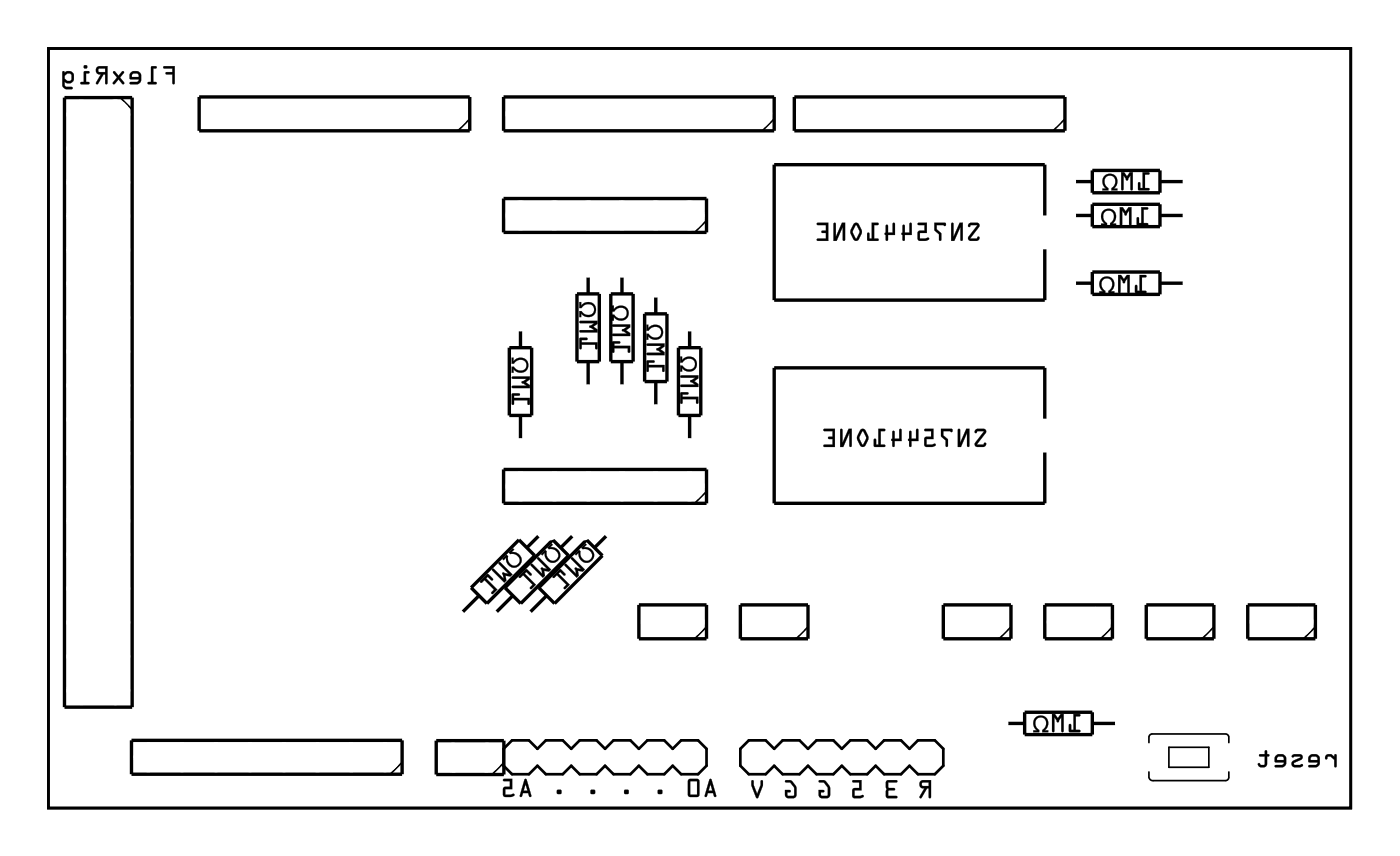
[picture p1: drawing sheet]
<svg xmlns="http://www.w3.org/2000/svg" width="105mm" height="64mm" viewBox="0 0 105 64" stroke-linecap="round" stroke-linejoin="round" font-family="sans-serif">
<path d="M3.6 3.6h97.8v57h-97.8zM37.8 56.2l.6-.7h1.3l.7 .7 .6-.7h1.3l.6 .7 .6-.7h1.3l.6 .7 .7-.7h1.2l.7 .7 .6-.7h1.3l.6 .7 .6-.7h1.3l.7 .7v1.2l-.7 .7h-1.3l-.6-.7-.6 .7h-1.3l-.6-.7-.7 .7h-1.2l-.7-.7-.6 .7h-1.3l-.6-.7-.6 .7h-1.3l-.6-.7-.7 .7h-1.3l-.6-.7zM55.6 56.2l.6-.7h1.3l.6 .7 .7-.7h1.2l.7 .7 .6-.7h1.3l.6 .7 .6-.7h1.3l.7 .7 .6-.7h1.3l.6 .7 .6-.7h1.3l.6 .7v1.2l-.6 .7h-1.3l-.6-.7-.6 .7h-1.3l-.6-.7-.7 .7h-1.3l-.6-.7-.6 .7h-1.3l-.6-.7-.7 .7h-1.2l-.7-.7-.6 .7h-1.3l-.6-.7z" fill="none" stroke="#000" stroke-width=".2"/>
<g fill="#000">
<path d="M82.8 15.8a.59 .59 0 0 1 .9 .1 .59 .59 0 0 1-.2 .9h.3v.1h-.4v-.2a.46 .46 0 0 0 .2-.6 .46 .46 0 0 0-.7-.1 .58 .58 0 0 0 .2 .7v.2h-.4v-.1h.2a.65 .65 0 0 1-.1-1zM82.9 13.2a.59 .59 0 0 1 .9 .1 .59 .59 0 0 1-.2 .8h.3v.2h-.4v-.2a.46 .46 0 0 0 .2-.7 .46 .46 0 0 0-.7 0 .58 .58 0 0 0 .2 .7v.2h-.4v-.2h.2a.65 .65 0 0 1-.1-.9zM38.4 26.8h.2v.3a.6 .6 0 0 1 .9-.2 .6 .6 0 0 1 0 .9 .6 .6 0 0 1-.9-.1v.3h-.2v-.5h.2a.46 .46 0 0 0 .7 .3 .46 .46 0 0 0 0-.8 .58 .58 0 0 0-.7 .3h-.2zM43.5 22.7h.1v.2a.6 .6 0 0 1 .9-.1 .6 .6 0 0 1 0 .9 .6 .6 0 0 1-.9-.2v.3h-.1v-.5h.2a.46 .46 0 0 0 .6 .3 .46 .46 0 0 0 .1-.7 .58 .58 0 0 0-.7 .2h-.2zM46 22.9h.1v.3a.6 .6 0 0 1 .9-.2 .6 .6 0 0 1 0 .9 .6 .6 0 0 1-.9-.1v.2h-.1v-.4h.1a.46 .46 0 0 0 .7 .3 .46 .46 0 0 0 .1-.8 .58 .58 0 0 0-.8 .3h-.1zM48.5 24.4h.2v.2a.6 .6 0 0 1 .9-.1 .6 .6 0 0 1 0 .9 .6 .6 0 0 1-.9-.2v.3h-.2v-.5h.2a.46 .46 0 0 0 .7 .3 .46 .46 0 0 0 0-.7 .58 .58 0 0 0-.7 .2h-.2zM51.1 26.7h.1v.3a.6 .6 0 0 1 .9-.1 .6 .6 0 0 1 0 .9 .6 .6 0 0 1-.9-.2v.3h-.1v-.5h.1a.46 .46 0 0 0 .7 .3 .46 .46 0 0 0 .1-.7 .58 .58 0 0 0-.8 .2h-.1zM82.7 20.9a.59 .59 0 0 1 .9 .1 .59 .59 0 0 1-.2 .9h.3v.1h-.5v-.2a.46 .46 0 0 0 .3-.7 .46 .46 0 0 0-.7 0 .58 .58 0 0 0 .2 .7v.2h-.4v-.1l.2-.1a.65 .65 0 0 1-.1-.9zM38 41.6l.2 .1a.46 .46 0 0 0 .3 .7 .46 .46 0 0 0 .5-.5 .58 .58 0 0 0-.7-.3l-.1-.2 .3-.3 .1 .1-.2 .2a.6 .6 0 0 1 .8 .5 .6 .6 0 0 1-.7 .7 .6 .6 0 0 1-.5-.8l-.2 .2-.1-.1zM40.9 41.2l.2 .2a.46 .46 0 0 0 .3 .6 .46 .46 0 0 0 .5-.5 .58 .58 0 0 0-.7-.3l-.1-.1 .3-.3 .1 .1-.2 .1a.6 .6 0 0 1 .8 .6 .6 .6 0 0 1-.7 .6 .6 .6 0 0 1-.5-.7l-.2 .2-.1-.1zM43.6 41.1l.4-.3 .1 .1-.2 .1a.6 .6 0 0 1 .7 .6 .6 .6 0 0 1-.6 .6 .6 .6 0 0 1-.6-.7l-.1 .2-.1-.1 .3-.4 .1 .2a.46 .46 0 0 0 .3 .6 .46 .46 0 0 0 .6-.5 .58 .58 0 0 0-.7-.3zM77.7 53.8a.59 .59 0 0 1 .9 .1 .59 .59 0 0 1-.2 .9h.3v.1h-.4v-.1a.46 .46 0 0 0 .2-.7 .46 .46 0 0 0-.7-.1 .58 .58 0 0 0 .2 .8v.1h-.4v-.1h.3a.65 .65 0 0 1-.2-1z"/>
<path d="M12.3 5v.1h.6v.3h-.4l-.1 .1 .1 .1h.4v.6l.2 .1v-1.3zM11.4 5l-.1 1.1-.2 .1v.1h.6v-.1l-.2-.1v-1h.2l.1-.1zM9.8 5.4l-.1 .2 .1 .3 .6 .1-.1 .1-.5 .1v.1h.6l.2-.3-.1-.5-.2-.2h-.3zM10 5.6l.3-.1 .1 .3h-.5zM8.5 5.4v.1l.3 .3-.3 .4v.1h.1l.3-.3 .3 .3h.1v-.1l-.3-.4 .3-.3v-.1h-.1l-.3 .3-.3-.3zM7.3 5a.32 .32 0 0 0-.1 .4 .32 .32 0 0 0 .4 .2l-.4 .7h.1l.5-.7h.1v.6l.1 .1 .1-1.3zM7.4 5.2l.5-.1v.3h-.5zM6.3 5.4v.7l-.2 .1-.1 .1h.7v-.1l-.2-.1v-.6h.2v-.1zM6.3 5a.15 .15 0 0 0 .3 0 .15 .15 0 0 0-.3 0zM4.7 5.4v1.1l.2 .2h.5v-.2l-.5-.1v-.3l.2 .2 .4-.2v-.2v-.4l-.2-.2h-.3l-.1 .2-.1-.2zM4.9 5.7l.2-.2h.2l.1 .1v.4l-.2 .1h-.2l-.1-.2z"/>
<path d="M12.3 5v.1h.6v.3h-.4a.1 .1 0 0 0-.1 .1 .1 .1 0 0 0 .1 .1h.4v.6a.1 .1 0 0 0 .1 .1 .1 .1 0 0 0 .1-.1v-1.2zM12.3 5h.8v1.3l-.1-.1v-.6h-.5l-.1-.1 .1-.1h.5v-.3h-.7zM11.4 5l-.1 1.1h-.1a.1 .1 0 0 0-.1 .1 .1 .1 0 0 0 .1 .1h.5a.1 .1 0 0 0 .1-.1 .1 .1 0 0 0-.1-.1h-.2v-1h.2a.1 .1 0 0 0 .1 0 .1 .1 0 0 0-.1-.1zM11.4 5h.4l-.1 .1h-.2v1.1h.2v.1h-.6v-.1h.2zM9.8 5.4l-.1 .2v.3l.7 .1-.1 .1h-.5a.1 .1 0 0 0-.1 .1 .1 .1 0 0 0 .1 .1h.5l.2-.1 .1-.1v-.5l-.2-.3h-.4zM9.8 5.5l.2-.2h.3l.2 .2 .1 .5-.2 .3h-.6v-.1h.5l.1-.2v-.1h-.6l-.1-.3zM10 5.6l.3-.1 .1 .3h-.5zM9.9 5.5v.3h.5l-.1-.3zM8.5 5.4v.1l.3 .3-.3 .4a.1 .1 0 0 0 0 .1 .1 .1 0 0 0 .1 0l.3-.3 .3 .3a.1 .1 0 0 0 .1 0 .1 .1 0 0 0 0-.1l-.3-.4 .3-.3a.1 .1 0 0 0 0-.2 .1 .1 0 0 0-.1 .1l-.3 .3-.3-.3zM8.5 5.4h.1l.3 .3 .3-.3h.1v.1l-.3 .3 .3 .4v.1h-.1l-.3-.4-.3 .4h-.1v-.1l.3-.4-.3-.3zM7.3 5a.32 .32 0 0 0-.1 .4 .32 .32 0 0 0 .4 .2l-.4 .6a.1 .1 0 0 0 0 .1 .1 .1 0 0 0 .2 0l.4-.7h.1v.6a.1 .1 0 0 0 .1 .1 .1 .1 0 0 0 .1-.1v-1.2h-.6zM7.3 5h.8l-.1 1.3-.1-.1v-.6h-.1l-.4 .7h-.2l.4-.7a.31 .31 0 0 1-.4-.2 .31 .31 0 0 1 .1-.4zM7.4 5.2l.5-.1v.3h-.5zM7.4 5.2v.2h.5v-.3zM6.3 5.4v.7h-.2a.1 .1 0 0 0-.1 .1 .1 .1 0 0 0 .1 .1h.5a.1 .1 0 0 0 .1-.1 .1 .1 0 0 0-.1-.1h-.1v-.6h.1a.1 .1 0 0 0 .1-.1 .1 .1 0 0 0-.1-.1zM6.3 5.4h.4v.1h-.2v.7h.2v.1h-.7l.1-.1h.2zM6.3 5a.15 .15 0 0 0 .3 0 .15 .15 0 0 0-.3 0zM6.3 5a.13 .13 0 0 1 .2 0 .13 .13 0 0 1-.2 0zM4.7 5.4v1.1l.2 .2h.5a.1 .1 0 0 0 .1-.1 .1 .1 0 0 0-.1-.1h-.5l-.1-.4 .3 .2 .4-.2 .1-.2-.1-.4-.2-.2h-.3l-.1 .2-.1-.2zM4.7 5.4l.1-.1a.19 .19 0 0 0 .3 0l.2 .1 .2 .1v.5l-.3 .2-.4-.1 .1 .3 .1 .1h.4v.2h-.5l-.2-.2zM4.9 5.7l.2-.2h.2l.1 .1v.4h-.4l-.1-.1zM4.9 5.7v.2l.1 .2h.2l.2-.1v-.4l-.1-.1h-.2z"/>
<path d="M72.8 16.8l-.1 .1v.1l.2-.1h.5l-.7 .8v.2l.2 .2h.5l.1-.2v-.1l-.2 .1h-.4l.6-.9v-.2l-.1-.1zM71.5 16.7l-.1 1.4h.3l.4-1.1v1l.1 .1 .1-1.4h-.2l-.5 1.1v-1zM70.2 16.7v.6l.3 .3v.4l.1 .1 .1-.6-.4-.3v-.3h.6v.1l.1-.2zM68.9 16.7l.1 .2h.4v.4l-.4 .1-.1 .6 .2 .1h.4a.15 .15 0 0 0 .2-.1 .15 .15 0 0 0-.1-.2l-.5 .1v-.4h.5v-.8zM67.8 16.9v.5l-.1 .1 .2 .6v-.1v-.4h.6v-.8l-.1-.1-.1 .1v.6h-.4v-.5zM66.5 16.9v.5l-.1 .1 .2 .6 .1-.1v-.4h.5v-.8l-.1-.1-.1 .1v.6h-.3v-.5zM65.5 16.7v1.2h-.2v-.4h-.1l-.1 .5 .8 .1v-.2h-.3v-1h.3l.1-.1zM64.1 16.8l-.2 .6 .2 .5a.23 .23 0 0 0 .4 0l.2-.6-.2-.5-.2-.1zM64.3 16.9l.2 .5-.2 .5-.3-.5zM62.6 16.7v1.4h.2l.5-1.1v1l.1 .1 .1-1.4h-.3l-.4 1.1v-1zM61.4 16.7v.2h.6v.4h-.3v.1v.1h.3v.4h-.6l-.1 .1 .9 .1v-1.4z"/>
<path d="M72.8 16.8l-.1 .1a.13 .13 0 0 0 .1 .1 .13 .13 0 0 0 .1-.1h.5l-.7 .8a.21 .21 0 0 0 0 .3 .21 .21 0 0 0 .2 .1h.5l.2-.3a.13 .13 0 0 0-.2 0 .13 .13 0 0 0-.1 .1h-.4l.6-.9a.21 .21 0 0 0-.1-.3zM72.8 16.8l.6-.1a.2 .2 0 0 1 .1 .3l-.6 .9h.4l.2-.1v.2h-.7l-.1-.2 .7-.9h-.5l-.2 .1zM71.4 16.7v1.4h.3l.4-1.1v1a.1 .1 0 0 0 .1 .1 .1 .1 0 0 0 .1-.1v-1.3h-.2l-.5 1.1v-1zM71.5 16.7l.1 .1v1l.5-1.1h.2l-.1 1.4-.1-.1v-1l-.4 1.1h-.3zM70.2 16.7v.6l.3 .3v.4a.1 .1 0 0 0 .1 .1 .1 .1 0 0 0 .1-.1v-.5l-.4-.3v-.3h.6v.1l.1-.2zM70.2 16.7l.8 .1-.1 .1h-.6v.3l.4 .3-.1 .6-.1-.1v-.4l-.3-.3zM68.9 16.7l.1 .2h.4v.4h-.5v.7l.2 .1 .6-.1a.1 .1 0 0 0 .1-.1 .11 .11 0 0 0-.2-.1l-.5 .1v-.4h.5v-.8zM68.9 16.7h.7v.8h-.5v.4l.6-.1 .1 .1-.1 .1-.6 .1-.2-.1 .1-.6 .4-.1v-.4h-.4zM67.8 16.9v.5a.09 .09 0 0 0-.1 .1 .09 .09 0 0 0 .1 .1v.4a.1 .1 0 0 0 .1 .1 .1 .1 0 0 0 .1-.1l-.1-.4h.6v-.8a.1 .1 0 0 0-.1-.1 .1 .1 0 0 0-.1 .1v.6h-.4v-.5zM67.8 16.9h.1v.6h.4v-.7l.1-.1 .1 .1v.8h-.6v.4v.1l-.2-.6h.1zM66.5 16.9v.5a.09 .09 0 0 0-.1 .1 .09 .09 0 0 0 .1 .1v.4a.1 .1 0 0 0 .1 .1 .1 .1 0 0 0 .1-.1v-.4h.5v-.8a.1 .1 0 0 0-.1-.1 .1 .1 0 0 0-.1 .1v.6h-.3v-.5zM66.5 16.9h.2v.6h.3v-.7l.1-.1 .1 .1v.8h-.5v.4l-.1 .1-.2-.6h.1zM65.5 16.7v1.2h-.2v-.4a.1 .1 0 0 0-.1-.1 .1 .1 0 0 0-.1 .1v.5l.8 .1a.1 .1 0 0 0 .1-.1 .1 .1 0 0 0-.1-.1h-.3v-1h.3a.1 .1 0 0 0 .1-.1 .1 .1 0 0 0-.1-.1zM65.5 16.7l.5 .1-.1 .1h-.3v1h.3v.2l-.8-.1 .1-.5h.1v.4h.2zM64.1 16.8l-.3 .6 .3 .5a.24 .24 0 0 0 .4 0l.2-.4v-.2l-.2-.5-.2-.1zM64.1 16.8a.23 .23 0 0 1 .4 0l.2 .6-.2 .5a.24 .24 0 0 1-.4 0l-.2-.5zM64.3 16.9l.2 .5-.2 .5-.3-.5zM64.3 16.9l-.3 .5 .3 .5 .3-.5-.3-.5zM62.6 16.7v1.4h.2l.5-1.1v1a.1 .1 0 0 0 .1 .1 .1 .1 0 0 0 .1-.1v-1.3h-.3l-.4 1.1v-1zM62.6 16.7l.2 .1v1l.4-1.1h.3l-.1 1.4-.1-.1v-1l-.5 1.1h-.2zM61.3 16.7l.1 .2h.6v.4h-.2a.1 .1 0 0 0-.1 .1 .1 .1 0 0 0 .1 .1h.2v.4h-.6a.1 .1 0 0 0-.1 .1 .1 .1 0 0 0 .1 .1h.8v-1.4zM61.4 16.7h.8v1.4l-.9-.1 .1-.1h.6v-.4h-.3v-.1v-.1h.3v-.4h-.6z"/>
<path d="M82.8 15.8a.66 .66 0 0 0 .1 1h-.2v.1h.4v-.2a.47 .47 0 0 1-.2-.6 .47 .47 0 0 1 .6-.2 .54 .54 0 0 1-.2 .8v.2h.5v-.1h-.3a.6 .6 0 0 0 .2-.9 .6 .6 0 0 0-.9-.1zM82.8 15.8a.59 .59 0 0 1 .9 .1 .59 .59 0 0 1-.2 .9h.3v.1h-.4v-.2a.46 .46 0 0 0 .2-.7 .46 .46 0 0 0-.7 0 .57 .57 0 0 0 .2 .7v.2h-.4v-.1h.3a.64 .64 0 0 1-.2-1z"/>
<path d="M82.9 13.2a.66 .66 0 0 0 .1 .9h-.2v.2h.4v-.2a.47 .47 0 0 1-.2-.6 .47 .47 0 0 1 .6-.3 .54 .54 0 0 1-.1 .9v.2h.4v-.2h-.3a.6 .6 0 0 0 .2-.8 .6 .6 0 0 0-.9-.1zM82.9 13.2a.59 .59 0 0 1 .9 .1 .59 .59 0 0 1-.2 .9l.3-.1v.2h-.4v-.2a.46 .46 0 0 0 .2-.7 .46 .46 0 0 0-.7 0 .57 .57 0 0 0 .2 .7v.2h-.4v-.2h.3a.64 .64 0 0 1-.2-.9z"/>
<path d="M85.7 15.5v1.2h-.2v-.4h-.1v.6h.8v-.2h-.3v-1h.3v-.1zM84.1 15.5v1.4l.2-.1v-1l.1 .2a.11 .11 0 0 0 .1 .2 .11 .11 0 0 0 .1-.2l.2-.2v1l.1 .1 .1-1.4h-.3l-.2 .3-.2-.3z"/>
<path d="M85.7 15.5v1.2h-.2v-.3a.1 .1 0 0 0-.1-.1 .1 .1 0 0 0-.1 .1l.1 .5h.7a.1 .1 0 0 0 .1-.1 .1 .1 0 0 0-.1-.1h-.2v-1h.2a.1 .1 0 0 0 .1-.1 .1 .1 0 0 0-.1-.1zM85.7 15.5l.5 .1v.1h-.3v1h.3v.2l-.8-.1v-.5h.1v.4h.2zM84.1 15.5v1.3a.1 .1 0 0 0 .1 .1 .1 .1 0 0 0 .1-.1v-1l.1 .2a.11 .11 0 0 0 .1 .2 .11 .11 0 0 0 .1-.2l.2-.2v1a.1 .1 0 0 0 .1 .1 .1 .1 0 0 0 .1-.1v-1.3h-.3l-.2 .3-.2-.3zM84.1 15.5h.2l.2 .4 .2-.4h.3l-.1 1.4-.1-.1v-1l-.3 .4-.2-.4v1l-.1 .1-.1-.1z"/>
<path d="M85.8 12.9v1.2h-.2v-.4h-.1v.5l.8 .1v-.2h-.3v-1h.3v-.1zM84.2 12.9v1.4l.2-.1v-1l.1 .2a.1 .1 0 0 0 .1 .1 .1 .1 0 0 0 .1-.1l.2-.2v1l.1 .1 .1-1.4h-.3l-.2 .3-.2-.3z"/>
<path d="M85.8 12.9v1.2h-.2v-.4a.1 .1 0 0 0-.1 0 .1 .1 0 0 0-.1 0l.1 .6h.7a.1 .1 0 0 0 .1-.1 .1 .1 0 0 0-.1-.1h-.2v-1h.2a.1 .1 0 0 0 .1-.1 .1 .1 0 0 0-.1-.1zM85.8 12.9l.5 .1v.1h-.3v1h.3v.2l-.8-.1v-.5h.1v.4h.2zM84.2 12.9v1.3a.1 .1 0 0 0 .1 .1 .1 .1 0 0 0 .1-.1v-1l.1 .2a.1 .1 0 0 0 .1 .1 .1 .1 0 0 0 .1-.1l.2-.2v1a.1 .1 0 0 0 .1 .1 .1 .1 0 0 0 .1-.1v-1.3h-.3l-.2 .3-.2-.3zM84.2 12.9h.2l.2 .3 .2-.3h.3l-.1 1.4-.1-.1v-1.1l-.3 .4-.2-.4v1.1l-.1 .1-.1-.1z"/>
<path d="M38.4 26.8v.5h.2a.47 .47 0 0 1 .6-.3 .47 .47 0 0 1 .3 .6 .54 .54 0 0 1-.9-.1h-.2v.5h.2v-.3a.6 .6 0 0 0 .9 .2 .6 .6 0 0 0 0-1 .6 .6 0 0 0-.9 .2v-.3zM38.4 26.8h.2v.3a.59 .59 0 0 1 .9-.2 .59 .59 0 0 1 0 .9 .59 .59 0 0 1-.9-.1v.3h-.2v-.5h.2a.46 .46 0 0 0 .7 .3 .46 .46 0 0 0 0-.8 .57 .57 0 0 0-.7 .3h-.2z"/>
<path d="M38.4 29.5l.1 .9 .1-.1v-.3h1v.3h.2v-.5h-1.2v-.1h.4v-.1zM38.4 28.3l.1 .1h1l-.2 .2a.1 .1 0 0 0-.1 .1 .1 .1 0 0 0 .1 .1l.2 .1h-1l-.1 .2h1.4v-.2l-.3-.2 .3-.2v-.3z"/>
<path d="M38.4 29.5v.8a.1 .1 0 0 0 .1 .1 .1 .1 0 0 0 .1-.1v-.3h1v.3a.1 .1 0 0 0 .1 .1 .1 .1 0 0 0 .1-.1v-.5h-1.2v-.1h.4a.1 .1 0 0 0 .1-.1 .1 .1 0 0 0-.1-.1zM38.5 29.5l.5 .1v.1h-.4v.2l1.2-.1v.5h-.2v-.3h-1v.3l-.1 .1zM38.4 28.3v.1h.1h1l-.2 .2a.1 .1 0 0 0-.1 .1 .1 .1 0 0 0 .1 .1l.2 .1h-1a.1 .1 0 0 0-.1 .1 .1 .1 0 0 0 .1 .1h1.3v-.2l-.3-.2 .3-.2v-.3zM38.5 28.3l1.3-.1v.3l-.3 .2 .3 .2v.2h-1.3l-.1-.1 .1-.1h1.1l-.4-.2 .4-.3h-1.1z"/>
<path d="M43.5 22.6v.5h.2a.47 .47 0 0 1 .6-.3 .47 .47 0 0 1 .3 .6 .54 .54 0 0 1-.9-.1h-.2v.5h.2l-.1-.3a.6 .6 0 0 0 .9 .2 .6 .6 0 0 0 0-.9 .6 .6 0 0 0-.9 .1l.1-.3zM43.5 22.7h.1v.2a.59 .59 0 0 1 .9-.1 .59 .59 0 0 1 0 .9 .59 .59 0 0 1-.9-.2v.3h-.1v-.5h.2a.46 .46 0 0 0 .7 .3 .46 .46 0 0 0 0-.7 .57 .57 0 0 0-.7 .2h-.2z"/>
<path d="M43.5 25.4l.1 .8 .1-.1v-.2h1v.2h.2v-.4h-1.2v-.2h.4v-.1zM43.5 24.1l.1 .1h1l-.2 .2a.11 .11 0 0 0-.2 .1 .11 .11 0 0 0 .2 .1l.2 .2h-1l-.1 .1h1.4v-.2l-.3-.2 .3-.2v-.2z"/>
<path d="M43.5 25.3v.8a.1 .1 0 0 0 .1 .1 .1 .1 0 0 0 .1-.1v-.2h1v.2a.1 .1 0 0 0 .1 .1 .1 .1 0 0 0 .1-.1v-.4h-1.2v-.2h.3a.1 .1 0 0 0 .1-.1 .1 .1 0 0 0-.1-.1zM43.5 25.4h.6v.1h-.4v.2h1.2v.4h-.2v-.3h-1v.3l-.1 .1zM43.5 24.1v.1l.1 .1 1-.1-.2 .2a.11 .11 0 0 0-.2 .1 .11 .11 0 0 0 .2 .1l.2 .2h-1a.1 .1 0 0 0-.1 0 .1 .1 0 0 0 .1 .1h1.3v-.2l-.3-.2 .3-.2v-.2zM43.5 24.1h1.4v.2l-.4 .2 .4 .2v.2h-1.3l-.1-.1h.1h1l-.3-.3 .4-.3h-1.1z"/>
<path d="M45.9 22.9v.5h.2a.47 .47 0 0 1 .6-.3 .47 .47 0 0 1 .3 .6 .54 .54 0 0 1-.9-.1h-.2v.5h.2v-.3a.6 .6 0 0 0 .9 .1 .6 .6 0 0 0 0-.9 .6 .6 0 0 0-.9 .2v-.3zM46 22.9h.1v.3a.59 .59 0 0 1 .9-.2 .59 .59 0 0 1 0 .9 .59 .59 0 0 1-.9-.1v.2h-.1v-.4h.1a.46 .46 0 0 0 .7 .3 .46 .46 0 0 0 .1-.8 .57 .57 0 0 0-.8 .3h-.1z"/>
<path d="M46 25.6v.9l.1-.1v-.3h1v.3h.2v-.5h-1.2v-.1h.4l.1-.1zM46 24.4v.1h1.1l-.3 .2a.1 .1 0 0 0-.1 .1 .1 .1 0 0 0 .1 .1l.3 .1h-1.1v.1l1.3 .1v-.2l-.3-.2 .3-.2v-.3z"/>
<path d="M46 25.6l-.1 .8a.1 .1 0 0 0 .1 .1 .1 .1 0 0 0 .1-.1v-.3h1v.3a.1 .1 0 0 0 .1 .1 .1 .1 0 0 0 .1-.1v-.5h-1.2v-.1h.4a.1 .1 0 0 0 .1-.1 .1 .1 0 0 0-.1-.1zM46 25.6l.6 .1-.1 .1h-.4v.2l1.2-.1v.5h-.1v-.3h-1.1v.3l-.1 .1zM46 24.4v.1h1.1l-.3 .2a.1 .1 0 0 0-.1 .1 .1 .1 0 0 0 .1 .1l.3 .1h-1.1a.1 .1 0 0 0-.1 .1 .1 .1 0 0 0 .1 .1h1.3v-.2l-.3-.2 .3-.2v-.3zM46 24.4l1.3-.1v.3l-.3 .2 .3 .2v.2h-1.3v-.1v-.1h1.1l-.4-.2 .4-.3h-1.1z"/>
<path d="M48.5 24.3v.5h.2a.47 .47 0 0 1 .6-.3 .47 .47 0 0 1 .3 .6 .54 .54 0 0 1-.9-.1h-.2v.5h.2v-.3a.6 .6 0 0 0 .9 .2 .6 .6 0 0 0 0-.9 .6 .6 0 0 0-.9 .1v-.3zM48.5 24.4h.2v.2a.59 .59 0 0 1 .9-.1 .59 .59 0 0 1 0 .9 .59 .59 0 0 1-.9-.2v.3h-.2v-.5h.2a.46 .46 0 0 0 .7 .3 .46 .46 0 0 0 .1-.7 .57 .57 0 0 0-.8 .2h-.2z"/>
<path d="M48.6 27.1v.8l.1-.1v-.2h1v.2h.2v-.4h-1.2v-.2h.4l.1-.1zM48.6 25.8v.1h1.1l-.3 .2a.1 .1 0 0 0-.1 .1 .1 .1 0 0 0 .1 .1l.3 .2h-1.1l-.1 .1h1.4v-.2l-.3-.2 .3-.2v-.2z"/>
<path d="M48.6 27l-.1 .8a.1 .1 0 0 0 .1 .1 .1 .1 0 0 0 .1-.1v-.2h1v.2a.1 .1 0 0 0 .1 .1 .1 .1 0 0 0 .1-.1v-.4h-1.2v-.2h.4a.1 .1 0 0 0 .1-.1 .1 .1 0 0 0-.1-.1zM48.6 27.1h.5v.1h-.4v.2h1.2v.4h-.2v-.3h-1v.3l-.1 .1zM48.6 25.8l-.1 .1 .1 .1 1.1-.1-.3 .2a.1 .1 0 0 0-.1 .1 .1 .1 0 0 0 .1 .1l.3 .2h-1.1a.1 .1 0 0 0-.1 0 .1 .1 0 0 0 .1 .1h1.3v-.2l-.3-.2 .3-.2v-.2zM48.6 25.8h1.3v.2l-.3 .2 .3 .2v.2h-1.3v-.1h1.1l-.4-.3 .4-.3h-1.1z"/>
<path d="M51.1 26.7v.5h.1a.47 .47 0 0 1 .6-.3 .47 .47 0 0 1 .3 .6 .54 .54 0 0 1-.9-.1h-.1v.5h.1v-.3a.6 .6 0 0 0 .9 .2 .6 .6 0 0 0 0-.9 .6 .6 0 0 0-.9 .1v-.3zM51.1 26.7h.1v.3a.59 .59 0 0 1 .9-.1 .59 .59 0 0 1 0 .9 .59 .59 0 0 1-.9-.2v.3h-.1v-.5h.1a.46 .46 0 0 0 .7 .3 .46 .46 0 0 0 .1-.8 .57 .57 0 0 0-.8 .3h-.1z"/>
<path d="M51.1 29.4v.9l.2-.1v-.3h1v.3h.1v-.4h-1.1v-.2h.3l.1-.1zM51.1 28.2l.1 .1h1l-.2 .2a.11 .11 0 0 0-.2 .1 .11 .11 0 0 0 .2 .1l.2 .1h-1l-.1 .2h1.3v-.2l-.3-.2 .3-.2v-.2z"/>
<path d="M51.1 29.4v.8a.1 .1 0 0 0 .1 .1 .1 .1 0 0 0 .1-.1v-.3h1v.3a.1 .1 0 0 0 .1 .1 .1 .1 0 0 0 .1-.1v-.4h-1.2v-.2h.3a.1 .1 0 0 0 .1-.1 .1 .1 0 0 0-.1-.1zM51.1 29.5h.6l-.1 .1h-.4v.2h1.2v.4h-.1v-.3h-1.1v.3l-.1 .1zM51.1 28.2v.1h.1h1l-.2 .2a.11 .11 0 0 0-.2 .1 .11 .11 0 0 0 .2 .1l.2 .2-1-.1a.1 .1 0 0 0-.1 .1 .1 .1 0 0 0 .1 .1h1.3v-.2l-.4-.2 .4-.2v-.3zM51.1 28.2h1.3v.2l-.3 .2 .3 .2v.2h-1.3v-.1h.1h1l-.4-.3 .4-.3h-1z"/>
<path d="M73.3 32.2l-.1 .2v.1l.2-.2 .5 .1-.7 .8v.2l.2 .1h.5l.1-.1v-.2l-.2 .1h-.4l.6-.8v-.2l-.1-.1zM71.9 32.2v1.3h.3l.4-1v.9l.1 .1 .1-1.3h-.2l-.5 1v-.9zM70.7 32.2v.5l.3 .3v.5h.1l.1-.5-.4-.3v-.4h.6v.1l.1-.2zM69.4 32.2l.1 .1h.4v.5h-.4l-.1 .6 .2 .1h.4a.15 .15 0 0 0 .2 0 .15 .15 0 0 0-.1-.2h-.5v-.4h.5v-.7zM68.3 32.3v.6l-.1 .1 .2 .5v-.4h.6v-.8l-.1-.1h-.1v.7h-.4v-.5zM67 32.3v.6l-.1 .1 .2 .5h.1v-.4h.5v-.8l-.1-.1h-.1v.7h-.3v-.5zM66 32.2v1.1h-.2v-.3l-.1-.1-.1 .6h.8v-.1l-.3-.1v-1h.3l.1-.1zM64.6 32.2l-.3 .6 .3 .6a.23 .23 0 0 0 .4 0l.2-.6-.2-.6h-.2zM64.8 32.3l.2 .5-.2 .5-.3-.5zM63.1 32.2v1.3h.2l.5-1v.9l.1 .1 .1-1.3h-.3l-.4 1v-.9zM61.9 32.2v.1h.6v.5h-.3v.1h.3v.4h-.6l-.1 .2h.9v-1.3z"/>
<path d="M73.2 32.2v.2a.13 .13 0 0 0 .1 .1 .13 .13 0 0 0 .1-.2l.5 .1-.7 .8a.21 .21 0 0 0 0 .2 .21 .21 0 0 0 .2 .1h.5l.2-.2a.13 .13 0 0 0-.2-.1 .13 .13 0 0 0-.1 .1h-.4l.6-.8a.21 .21 0 0 0-.1-.3zM73.3 32.2h.6a.2 .2 0 0 1 .1 .3l-.6 .8 .4 .1 .2-.2v.2l-.7 .1-.1-.2 .7-.9-.5-.1-.2 .2zM71.9 32.2v1.3h.3l.4-1v.9a.1 .1 0 0 0 .1 .1 .1 .1 0 0 0 .1-.1v-1.2h-.2l-.5 1v-.9zM72 32.2l.1 .1v.9l.5-1h.2l-.1 1.3-.1-.1v-.9l-.4 1h-.3zM70.7 32.2v.5l.3 .3v.4a.1 .1 0 0 0 .1 .1 .1 .1 0 0 0 .1-.1v-.4l-.4-.3v-.4h.6v.1l.1-.2zM70.7 32.2h.8l-.1 .2v-.1h-.6v.4l.4 .3-.1 .5h-.1v-.5l-.3-.3zM69.4 32.2l.1 .1h.4v.5h-.5v.6l.2 .1h.6a.11 .11 0 0 0 .1-.2 .1 .1 0 0 0-.2 0h-.5v-.4h.5v-.7zM69.4 32.2h.7v.7h-.5v.5l.6-.1h.1l-.1 .1-.6 .1-.2-.1 .1-.6h.4v-.5h-.4zM68.3 32.3v.6a.09 .09 0 0 0-.1 .1 .09 .09 0 0 0 .1 .1v.3a.1 .1 0 0 0 .1 .1 .1 .1 0 0 0 .1-.1l-.1-.3h.6v-.8a.1 .1 0 0 0-.1-.1 .1 .1 0 0 0-.1 .1v.6h-.4v-.5zM68.3 32.3l.1 .1v.5h.4v-.7h.1l.1 .1v.8h-.6v.3v.1l-.2-.5 .1-.1zM67 32.3v.6a.09 .09 0 0 0-.1 .1 .09 .09 0 0 0 .1 .1v.3a.1 .1 0 0 0 .1 .1 .1 .1 0 0 0 .1-.1v-.3h.5v-.8a.1 .1 0 0 0-.1-.1 .1 .1 0 0 0-.1 .1v.6h-.3v-.5zM67 32.3l.2 .1v.5h.3v-.7h.1l.1 .1v.8h-.5v.3l-.1 .1-.2-.5 .1-.1zM66 32.2v1.1h-.2v-.3a.1 .1 0 0 0-.1-.1 .1 .1 0 0 0-.1 .1v.5h.8a.1 .1 0 0 0 .1-.1 .1 .1 0 0 0-.1-.1h-.3v-1h.3a.1 .1 0 0 0 .1 0 .1 .1 0 0 0-.1-.1zM66 32.2h.5l-.1 .1h-.3v1.1h.3v.1h-.8l.1-.6 .1 .1v.4h.2zM64.6 32.2l-.3 .6 .3 .6a.24 .24 0 0 0 .4 0l.2-.5v-.1l-.2-.6h-.2zM64.6 32.2a.23 .23 0 0 1 .4 .1l.2 .5-.2 .6a.24 .24 0 0 1-.4 0l-.2-.6zM64.8 32.4l.2 .4-.2 .5-.3-.5zM64.8 32.3l-.3 .5 .3 .6 .3-.6-.3-.4zM63.1 32.2v1.3h.2l.5-1v.9a.1 .1 0 0 0 .1 .1 .1 .1 0 0 0 .1-.1v-1.2h-.3l-.4 1v-.9zM63.1 32.2l.2 .1v.9l.4-1h.3l-.1 1.3-.1-.1v-.9l-.5 1h-.2zM61.8 32.2l.1 .1h.6v.5l-.2-.1a.1 .1 0 0 0-.1 .1 .1 .1 0 0 0 .1 .1h.2v.4h-.6a.1 .1 0 0 0-.1 .1 .1 .1 0 0 0 .1 .1h.8v-1.3zM61.9 32.2h.8v1.3h-.9l.1-.1h.6v-.5h-.3v-.1h.3v-.5h-.6z"/>
<path d="M82.7 20.9a.66 .66 0 0 0 .1 1l-.3-.1v.2h.5v-.2a.47 .47 0 0 1-.3-.6 .47 .47 0 0 1 .6-.3 .54 .54 0 0 1-.1 .9v.2h.5v-.2h-.3a.6 .6 0 0 0 .2-.8 .6 .6 0 0 0-.9-.1zM82.7 20.9a.59 .59 0 0 1 .9 .1 .59 .59 0 0 1-.2 .9h.3v.1h-.5v-.2a.46 .46 0 0 0 .3-.7 .46 .46 0 0 0-.7 0 .57 .57 0 0 0 .2 .7v.2h-.4v-.1l.2-.1a.64 .64 0 0 1-.1-.9z"/>
<path d="M85.6 20.6v1.2h-.2v-.4h-.1l-.1 .5 .8 .1v-.2h-.3v-1h.3l.1-.1zM84 20.6v1.4l.1-.1v-1l.2 .2a.1 .1 0 0 0 .1 .1 .1 .1 0 0 0 .1-.1l.2-.2v1l.1 .1v-1.4h-.2l-.2 .3-.2-.3z"/>
<path d="M85.6 20.6v1.2h-.2v-.3a.1 .1 0 0 0-.1-.1 .1 .1 0 0 0-.1 .1v.5h.8a.1 .1 0 0 0 .1-.1 .1 .1 0 0 0-.1-.1h-.3v-1h.3a.1 .1 0 0 0 .1-.1 .1 .1 0 0 0-.1-.1zM85.6 20.6l.5 .1-.1 .1h-.3v1h.3v.2l-.8-.1 .1-.5h.1v.4h.2zM84 20.6v1.3a.1 .1 0 0 0 .1 .1 .1 .1 0 0 0 0-.1v-1l.2 .2a.11 .11 0 0 0 .1 .2 .11 .11 0 0 0 .1-.2l.2-.2-.1 1a.1 .1 0 0 0 .1 .1 .1 .1 0 0 0 .1-.1v-1.3h-.2l-.2 .3-.2-.3zM84 20.6h.2l.2 .3 .2-.3h.2v1.4l-.1-.1v-1.1l-.3 .4-.3-.4v1.1v.1l-.1-.1z"/>
<path d="M36.1 43.6a.1 .1 0 0 0 0 .1 .1 .1 0 0 0 .1 0l.2-.2 .7 .7-.2 .2a.1 .1 0 0 0 0 .1 .1 .1 0 0 0 .1 0l.4-.3-.9-.8 .1-.1 .3 .2a.1 .1 0 0 0 .1 0 .1 .1 0 0 0 0-.1l-.4-.4zM36.1 43.6l.6-.5 .3 .4h-.1l-.3-.2-.1 .1 .8 .8-.4 .3v-.1l.2-.2-.7-.7-.2 .2h-.1zM37 42.7v.1l.9 .9 .1-.2v-.3l.3 .1 .2-.2-.9-.9a.1 .1 0 0 0-.2 0 .1 .1 0 0 0 .1 .1l.7 .7h-.3a.11 .11 0 0 0-.2-.1 .11 .11 0 0 0 .1 .2v.3l-.7-.7zM37 42.7h.1l.7 .7-.1-.4 .5 .1-.7-.8-.1-.1h.1l1 .9-.2 .1h-.4l.1 .3-.1 .2-.9-.9z"/>
<path d="M36.6 43.1l-.5 .6h.1l.2-.2 .7 .7-.2 .2 .1 .2 .3-.4-.8-.8 .1-.1 .3 .2h.1l-.3-.4zM37.5 42.2v.1l.7 .7h-.3a.1 .1 0 0 0-.2 0 .1 .1 0 0 0 .1 .1v.3l-.7-.7h-.2l1 1 .1-.2v-.3h.3l.2-.1-.9-.9z"/>
<path d="M38 41.6l-.3 .3 .1 .1 .2-.2a.6 .6 0 0 0 .5 .8 .6 .6 0 0 0 .7-.7 .6 .6 0 0 0-.8-.5l.2-.2-.1-.1-.3 .3 .1 .2a.47 .47 0 0 1 .6 .2 .47 .47 0 0 1-.2 .6 .54 .54 0 0 1-.5-.7zM38 41.6l.2 .1a.46 .46 0 0 0 .3 .7 .46 .46 0 0 0 .5-.5 .57 .57 0 0 0-.7-.3l-.1-.2 .3-.3 .1 .1-.2 .2a.59 .59 0 0 1 .8 .5 .59 .59 0 0 1-.7 .7 .59 .59 0 0 1-.5-.8l-.2 .2-.1-.1z"/>
<path d="M39.5 42.7l-.5 .5a.1 .1 0 0 0 0 .1 .1 .1 0 0 0 .1 0l.2-.2 .7 .8-.2 .1a.1 .1 0 0 0 0 .2 .1 .1 0 0 0 .1 0l.4-.3-.9-.9 .1-.1 .3 .3a.1 .1 0 0 0 .1 0 .1 .1 0 0 0 0-.2l-.3-.3zM39 43.2l.6-.5 .3 .4-.1 .1-.3-.3-.1 .1 .8 .9-.4 .3v-.1l.2-.2-.7-.8-.2 .2h-.1zM40.3 41.8l.1 .2 .7 .7-.3-.1a.1 .1 0 0 0-.2 0 .1 .1 0 0 0 .1 .1v.3l-.7-.7a.1 .1 0 0 0-.1 0 .1 .1 0 0 0 0 .1l.9 .9 .1-.1v-.4l.3 .1 .2-.2-.9-.9zM40.4 41.8h.1l.9 .9-.2 .2-.4-.1 .1 .4-.1 .1-.9-.9v-.1h.1l.7 .8-.1-.5 .5 .1-.7-.8z"/>
<path d="M39.5 42.7l-.5 .6h.1l.2-.2 .7 .8-.2 .2 .1 .1 .3-.3-.8-.9 .1-.1 .3 .3 .1-.1-.3-.4zM39.9 42.3v.1l.9 .9 .1-.1v-.4l.3 .1 .2-.2-1-.9v.1l.7 .8-.3-.1a.1 .1 0 0 0-.2 0 .1 .1 0 0 0 .1 .1v.3l-.7-.7z"/>
<path d="M41.4 40.7l-.3 .4 .1 .1a.47 .47 0 0 1 .6 .2 .47 .47 0 0 1-.2 .6 .54 .54 0 0 1-.5-.7l-.2-.1-.3 .4 .1 .1 .2-.2a.6 .6 0 0 0 .5 .7 .6 .6 0 0 0 .7-.6 .6 .6 0 0 0-.8-.6l.2-.1zM40.9 41.2l.2 .2a.46 .46 0 0 0 .3 .6 .46 .46 0 0 0 .5-.5 .57 .57 0 0 0-.7-.3l-.1-.1 .3-.3 .1 .1-.2 .1a.59 .59 0 0 1 .8 .6 .59 .59 0 0 1-.7 .6 .59 .59 0 0 1-.5-.7l-.2 .2-.1-.1z"/>
<path d="M42 42.7l-.5 .5a.1 .1 0 0 0 0 .1 .1 .1 0 0 0 .1 0l.2-.2 .7 .8-.2 .1a.1 .1 0 0 0 0 .2 .1 .1 0 0 0 .2 0l.3-.3-.9-.9 .2-.1 .2 .3a.1 .1 0 0 0 .1 0 .1 .1 0 0 0 0-.2l-.3-.3zM41.5 43.2l.6-.5 .4 .4-.2 .1-.2-.3-.2 .1 .9 .9-.4 .3-.1-.1 .2-.2-.7-.8-.2 .2h-.1zM42.9 41.8v.2l.7 .7-.3-.1a.1 .1 0 0 0-.1 0 .1 .1 0 0 0 0 .1v.3l-.7-.7a.1 .1 0 0 0-.1 0 .1 .1 0 0 0 0 .1l.9 .9 .2-.1-.1-.4 .4 .1 .1-.2-.9-.9zM42.4 42.3h.1l.8 .8-.1-.5 .5 .1-.8-.8 .1-.1 .9 .9-.1 .2-.4-.1 .1 .4-.2 .1-.9-.9z"/>
<path d="M42 42.7l-.5 .6h.1l.2-.2 .7 .8-.2 .2 .1 .1 .4-.3-.9-.9 .2-.1 .2 .3 .2-.1-.4-.4zM42.4 42.3v.1l.9 .9 .2-.1-.1-.4 .4 .1 .1-.2-1-.9v.1l.7 .8-.3-.1a.1 .1 0 0 0-.1 0 .1 .1 0 0 0 0 .1l.1 .3-.8-.7z"/>
<path d="M44 40.7l-.4 .4 .1 .1a.47 .47 0 0 1 .7 .2 .47 .47 0 0 1-.3 .6 .54 .54 0 0 1-.5-.7l-.1-.1-.4 .4 .2 .1 .1-.2a.6 .6 0 0 0 .6 .7 .6 .6 0 0 0 .6-.6 .6 .6 0 0 0-.7-.6l.2-.1zM43.5 41.2l.1 .2a.46 .46 0 0 0 .3 .6 .46 .46 0 0 0 .6-.5 .57 .57 0 0 0-.7-.3l-.2-.1 .4-.3 .1 .1-.2 .1a.59 .59 0 0 1 .7 .6 .59 .59 0 0 1-.6 .6 .59 .59 0 0 1-.6-.7l-.1 .2-.1-.1z"/>
<path d="M53.3 58.4l-.4 1.3 .2 .1 .1-.3h.3l.1 .2 .1 .1 .1-.1-.4-1.2zM53.4 58.8l.1 .5h-.3zM51.7 58.5v1.2l.1 .1h.6l.1-.2v-1.1l-.2-.1zM51.8 58.6h.5v1h-.5zM49.4 59.3v.2h.3v-.2zM46.9 59.3v.2h.3v-.2zM44.4 59.3v.2h.3v-.2zM41.8 59.3v.2h.3v-.2zM39.4 58.5l-.4 1.2 .2 .1 .1-.3h.4v.2l.1 .1 .1-.1-.4-1.2zM39.5 58.8l.1 .5h-.3zM37.8 58.4v.2h.5v.4l-.5 .1v.6l.1 .1h.4a.15 .15 0 0 0 .3 0 .16 .16 0 0 0-.1-.3l-.6 .1v-.4h.6v-.8z"/>
<path d="M53.3 58.4l-.4 1.3 .2 .1 .1-.3h.3l.1 .2 .1 .1 .1-.1-.4-1.2zM53.3 58.5h.1l.4 1.2-.1 .1-.1-.1v-.2h-.5l-.1 .3-.1-.1zM53.3 58.8l.2 .5h-.3zM53.4 58.8l-.2 .5h.3zM51.7 58.5v1.2l.1 .1h.6l.1-.2v-1.1l-.2-.1zM51.7 58.5l.6-.1 .2 .1v1.1l-.1 .2h-.6l-.1-.1zM51.8 58.6h.5v1h-.5zM51.8 58.6v1h.6v-1zM49.4 59.3v.2h.3v-.2zM49.4 59.3h.3v.2h-.3zM46.9 59.3v.2h.3v-.2zM46.9 59.3h.3v.2h-.3zM44.4 59.3v.2h.3v-.2zM44.4 59.3h.3v.2h-.3zM41.8 59.3v.2h.3v-.2zM41.8 59.3h.3v.2h-.3zM39.4 58.4l-.4 1.3 .2 .1 .1-.3h.4v.2l.2 .1v-.1l-.3-1.2zM39.4 58.5h.1l.4 1.2-.1 .1-.1-.1v-.2h-.4l-.1 .3-.2-.1zM39.5 58.8l.1 .5h-.3zM39.5 58.8l-.2 .5h.3zM37.8 58.4v.2h.5v.4l-.5 .1v.6l.1 .1 .7-.1a.1 .1 0 0 0 0-.1 .1 .1 0 0 0-.1-.1l-.6 .1v-.4h.6v-.8zM37.8 58.5l.7-.1v.8h-.6v.4l.6-.1 .1 .1v.1l-.7 .1-.1-.1v-.6l.5-.1v-.4h-.5z"/>
<path d="M69.1 58.6a.32 .32 0 0 0 0 .4 .32 .32 0 0 0 .3 .1l-.4 .7 .2 .1 .4-.8h.1v.7l.2 .1v-1.4zM69.2 58.7h.5v.3h-.4zM66.6 58.6l-.1 1.2 .2 .1h.6v-.2h-.6v-.4h.5v-.1v-.1h-.5v-.4h.6l.1-.1zM64 58.5v.2h.5v.4l-.5 .1v.6l.2 .1h.4a.15 .15 0 0 0 .2-.1 .15 .15 0 0 0-.1-.2l-.5 .1v-.4h.5v-.8zM61.5 58.5v.2h.4l.3 .4v.5l-.1 .1-.4-.1-.1-.2h.3v-.1h-.4v.5l.2 .1h.5l.1-.3a.92 .92 0 0 0-.5-1.1zM59 58.5v.2h.4l.2 .4v.5v.1l-.5-.1v-.2h.2l.1-.1h-.5l.1 .5 .2 .1h.5l.1-.3a.92 .92 0 0 0-.5-1.1zM56.4 58.5v.4l.4 .9 .1 .1 .4-1v-.3h-.2v.3l-.2 .6-.3-.6v-.3z"/>
<path d="M69.1 58.6a.32 .32 0 0 0 0 .4 .32 .32 0 0 0 .3 .1l-.4 .6a.11 .11 0 0 0 .1 .2 .1 .1 0 0 0 .1-.1l.4-.7h.1v.7a.1 .1 0 0 0 .1 .1 .1 .1 0 0 0 .1-.1v-1.3h-.6zM69.1 58.6l.8-.1v1.4l-.2-.1v-.7h-.1l-.4 .7h-.1l.3-.7a.31 .31 0 0 1-.3-.1 .31 .31 0 0 1 0-.4zM69.3 58.7h.4v.3l-.4-.1zM69.2 58.7l.1 .3h.4v-.3zM66.6 58.6l-.1 1.2 .2 .1h.6a.1 .1 0 0 0 .1-.1 .1 .1 0 0 0-.1-.1h-.6v-.4h.4a.1 .1 0 0 0 .1-.1 .1 .1 0 0 0-.1-.1h-.4v-.4h.6a.1 .1 0 0 0 .1-.1 .1 .1 0 0 0-.1-.1zM66.6 58.6h.8l-.1 .1h-.6v.4h.5v.1v.1h-.5v.4h.6v.2h-.6l-.2-.1zM64 58.5v.2h.5v.4l-.5 .1v.6l.2 .1 .6-.1a.1 .1 0 0 0 .1-.1 .11 .11 0 0 0-.2-.1l-.5 .1v-.4h.5v-.8zM64 58.5h.7v.8h-.5v.4l.6-.1v.1v.1l-.6 .1-.2-.1 .1-.6 .4-.1v-.4h-.4zM61.5 58.5v.2h.4l.2 .3v.7h-.4l-.1-.3h.2a.1 .1 0 0 0 .1-.1 .1 .1 0 0 0-.1-.1h-.3v.6l.2 .1 .6-.1v-.2v-.7l-.4-.4zM61.5 58.5h.3l.2 .1a.9 .9 0 0 1 .2 1.2h-.6l-.1-.1v-.4h.4l-.1 .1h-.2l.1 .3h.4l.1-.1-.1-.6-.2-.3h-.4zM59 58.5v.2h.3l.3 .3v.7h-.4l-.1-.3h.2a.1 .1 0 0 0 .1-.1 .1 .1 0 0 0-.1-.1h-.4l.1 .6 .2 .1 .5-.1 .1-.2-.1-.7-.3-.4zM59 58.5h.3l.2 .1a.9 .9 0 0 1 .1 1.2h-.5l-.1-.1-.1-.4h.5l-.1 .1h-.2l.1 .3h.4v-.1v-.6l-.3-.3h-.3zM56.4 58.5v.4l.5 1 .4-1v-.3a.1 .1 0 0 0-.1-.1 .1 .1 0 0 0-.1 .1v.3l-.2 .6-.3-.6v-.3zM56.5 58.5l.1 .1v.3l.3 .7 .2-.7v-.3h.2v.3l-.4 1-.1-.1-.4-.9z"/>
<path d="M77.7 53.8a.66 .66 0 0 0 .1 1h-.2v.1h.4v-.1a.47 .47 0 0 1-.2-.6 .47 .47 0 0 1 .6-.3 .54 .54 0 0 1-.1 .9v.1h.4v-.1h-.3a.6 .6 0 0 0 .2-.9 .6 .6 0 0 0-.9-.1zM77.8 53.8a.59 .59 0 0 1 .8 .2 .59 .59 0 0 1-.2 .8h.3v.1h-.4v-.1a.46 .46 0 0 0 .2-.7 .46 .46 0 0 0-.7-.1 .57 .57 0 0 0 .2 .8v.1h-.4v-.1h.3a.64 .64 0 0 1-.1-1z"/>
<path d="M80.6 53.6v1.1h-.2v-.3l-.1-.1v.6h.8v-.1l-.3-.1v-1h.3v-.1zM79 53.6l.1 1.3 .1-.1v-1l.1 .2a.11 .11 0 0 0 .1 .2 .11 .11 0 0 0 .1-.2l.2-.2v1l.1 .1 .1-1.3h-.3l-.2 .3-.2-.3z"/>
<path d="M80.6 53.6v1.1h-.2v-.3a.1 .1 0 0 0-.1-.1 .1 .1 0 0 0 0 .1v.5h.7a.1 .1 0 0 0 .1-.1 .1 .1 0 0 0-.1-.1h-.2v-1h.2a.1 .1 0 0 0 .1-.1 .1 .1 0 0 0-.1 0zM80.6 53.6h.5v.1h-.3v1.1h.3v.1h-.8v-.6l.1 .1v.4h.2zM79 53.6v1.2a.1 .1 0 0 0 .1 .1 .1 .1 0 0 0 .1-.1v-1l.1 .2a.11 .11 0 0 0 .1 .2 .11 .11 0 0 0 .1-.2l.2-.2v1a.1 .1 0 0 0 .1 .1 .1 .1 0 0 0 .1-.1v-1.2h-.3l-.2 .3-.2-.3zM79 53.6h.2l.2 .3 .2-.3h.3l-.1 1.3-.1-.1v-1l-.3 .4-.2-.4v1l-.1 .1h-.1z"/>
<path d="M99.6 56.6l-.1 .2a.11 .11 0 0 0 .1 .2 .11 .11 0 0 0 .1-.2l.2-.1 .3 .3v.5h.1v-.9h-.1v.2l-.2-.2zM98.3 56.7l-.1 .2 .1 .3h.6l-.1 .2h-.5v.1h.6l.2-.3v-.5l-.3-.1h-.3zM98.5 56.8h.3l.1 .2h-.5zM97 56.7a.12 .12 0 0 0 .1 .1 .12 .12 0 0 0 .1-.1l.4 .1-.5 .2a.27 .27 0 0 0-.1 .3 .27 .27 0 0 0 .2 .3l.6-.1v-.2l-.2 .1-.4-.1v-.1l.5-.2a.22 .22 0 0 0 .1-.3 .22 .22 0 0 0-.2-.1h-.4zM95.8 56.7l-.1 .2v.3h.7l-.1 .2h-.5l-.1 .1h.7l.2-.3-.1-.5-.2-.1h-.3zM95.9 56.8h.4l.1 .2h-.5zM94.6 56.6v.1h.4v.6l-.3 .1-.1-.2-.1 .1a.35 .35 0 0 0 .3 .3 .35 .35 0 0 0 .3-.3v-.6h.2l-.2-.1v-.3h-.1v.3z"/>
<path d="M99.6 56.6l-.1 .2a.11 .11 0 0 0 .1 .2 .11 .11 0 0 0 .1-.2l.2-.1 .3 .3v.5a.1 .1 0 0 0 .1 .1 .1 .1 0 0 0 .1-.1v-.8a.1 .1 0 0 0-.1-.1 .1 .1 0 0 0-.1 .1v.1l-.2-.2zM99.6 56.6h.4l.2 .2v-.2h.1v.9h-.1v-.5l-.3-.3h-.2l-.1 .2zM98.3 56.7l-.1 .2 .1 .3h.6l-.1 .2h-.5a.1 .1 0 0 0-.1 .1 .1 .1 0 0 0 .1 .1h.5l.2-.1 .1-.1v-.5l-.2-.3h-.4zM98.3 56.7l.2-.1h.3l.2 .1 .1 .5-.2 .3h-.6v-.1h.5l.1-.2h-.6l-.1-.3zM98.5 56.8h.3l.1 .2h-.5zM98.5 56.8l-.1 .2h.5l-.1-.3zM97 56.7a.12 .12 0 0 0 .1 .1 .12 .12 0 0 0 .1 0h.4l-.5 .2a.28 .28 0 0 0-.1 .3 .28 .28 0 0 0 .2 .3l.6-.1a.12 .12 0 0 0-.1-.2 .12 .12 0 0 0-.1 .1h-.4v-.1l.6-.4v-.2l-.1-.1a.71 .71 0 0 0-.7 .1zM97 56.7l.2-.1h.4a.22 .22 0 0 1 .2 .1 .22 .22 0 0 1-.1 .3l-.5 .2v.1l.4 .1 .2-.1v.2h-.2h-.5l-.1-.1v-.3l.7-.3-.5-.1a.09 .09 0 0 1-.1 .1 .09 .09 0 0 1-.1-.1zM95.8 56.7l-.1 .2v.3h.7l-.1 .2h-.5a.1 .1 0 0 0-.1 .1 .1 .1 0 0 0 .1 .1h.5l.2-.1 .1-.1v-.5l-.2-.3h-.4zM95.8 56.7l.2-.1h.3l.2 .1 .1 .5-.2 .3h-.7l.1-.1h.5l.1-.2h-.7v-.3zM95.9 56.8h.4l.1 .2h-.5zM95.9 56.8v.2h.5l-.1-.3zM94.6 56.6v.1h.4v.6l-.3 .1-.1-.2-.1 .1a.21 .21 0 0 0 0 .2 .21 .21 0 0 0 .2 .1l.3-.1 .1-.1v-.7h.2l-.2-.1 .1-.2a.1 .1 0 0 0-.1-.1 .1 .1 0 0 0-.1 .1v.2zM94.6 56.6h.4v-.3h.1v.3l.2 .1h-.2v.6a.37 .37 0 0 1-.3 .3 .37 .37 0 0 1-.3-.3v-.1l.2 .2h.2l.1-.1v-.6h-.4z"/>
<path d="M3.6 3.6v57h97.8v-57zM3.6 3.6h97.8v57h-97.8z"/>
</g>
<g fill="none" stroke="#000" stroke-width=".25">
<path d="M4.8 7.3h5.1v45.7h-5.1zM15 7.3h20.3v2.5h-20.3zM37.8 14.9h15.3v2.5h-15.3zM37.8 7.3h20.3v2.5h-20.3zM59.6 7.3h20.4v2.5h-20.4zM78.5 16.2v-3.8h-20.4v10.1h20.4v-3.8M80.7 13.6h1.3M80.7 16.2h1.3M82 12.8h5.1v1.7h-5.1zM82 15.3h5.1v1.7h-5.1zM87.1 13.6h1.8M87.1 16.2h1.8"/>
<path d="M37.8 35.2h15.3v2.6h-15.3zM38.2 26.1h1.7v5.1h-1.7zM39.1 24.7v1.4M39.1 31.2v1.8M43.3 22h1.7v5.1h-1.7zM44.2 20.7v1.3M44.2 27.1v1.9M45.9 22h1.6v5.1h-1.6zM46.7 20.7v1.3M46.7 27.1v1.9M48.4 23.5h1.7v5.1h-1.7zM49.2 22.2v1.3"/>
<path d="M49.2 28.6v1.8M50.9 26.1h1.7v5.1h-1.7zM51.8 24.7v1.4M51.8 31.2v1.8M78.5 31.4v-3.8h-20.4v10.2h20.4v-3.9M80.7 21.2h1.3M82 20.4h5.1v1.7h-5.1zM87.1 21.2h1.8M9.9 55.5h20.3v2.6h-20.3zM32.8 55.6h5v2.5h-5zM35.4 44.1l3.6-3.6 1.2 1.2-3.6 3.6zM36 44.7l-1.3 1.3"/>
<path d="M37.9 44.1l3.6-3.6 1.2 1.2-3.6 3.6zM38.5 44.7l-1.3 1.3M40.5 44.1l3.5-3.6 1.2 1.2-3.6 3.6zM40.5 40.1l-.9 1M41.1 44.7l-1.3 1.3M43.1 40.1l-1 1M45.6 40.1l-1 1M48 45.4h5.1v2.5h-5.1zM55.6 45.4h5.1v2.5h-5.1zM70.8 45.4h5.1v2.5h-5.1zM75.6 54.3h1.3M76.9 53.4h5.1v1.7h-5.1z"/>
<path d="M78.5 45.4h5v2.5h-5zM82 54.3h1.9M86.1 45.4h5.1v2.5h-5.1zM93.7 45.4h5.1v2.5h-5.1z"/>
</g>
<g fill="none" stroke="#000" stroke-width=".13">
<path d="M9 7.3l.9 .9M35.3 8.9l-.9 .9M53.1 16.5l-.9 .9M58.1 8.9l-.9 .9M80 8.9l-.9 .9M53.1 36.9l-.9 .9M30.2 57.2l-.9 .9M37.8 57.2l-.9 .9M53.1 47l-.9 .9M60.7 47l-.9 .9M75.9 47l-.9 .9M83.5 47l-.9 .9"/>
<path d="M86.3 55.7v-.4v-.2h.2h5.5h.2l.1 .2v.4M86.3 57.9v.5l.3 .2h5.4l.2-.1 .1-.2v-.4M87.8 56.1h3v1.5h-3zM91.2 47l-.9 .9M98.8 47l-.9 .9"/>
</g>
<circle cx="49.2" cy="13.6" r=".35" fill="#fff"/>
<circle cx="49.2" cy="13.6" r=".35" fill="none" stroke="#fff" stroke-width=".55"/>
<circle cx="36.5" cy="51.7" r=".75" fill="#fff"/>
<circle cx="36.5" cy="51.7" r=".75" fill="none" stroke="#fff" stroke-width=".75" stroke-linecap="butt"/>
<circle cx="34" cy="46.6" r=".7" fill="#fff"/>
<circle cx="34" cy="46.6" r=".7" fill="none" stroke="#fff" stroke-width=".76" stroke-linecap="butt"/>
<circle cx="41.2" cy="39.5" r=".7" fill="#fff"/>
<circle cx="41.2" cy="39.5" r=".7" fill="none" stroke="#fff" stroke-width=".76" stroke-linecap="butt"/>
<circle cx="36.6" cy="56.8" r=".74" fill="#fff"/>
<circle cx="36.6" cy="56.8" r=".74" fill="none" stroke="#fff" stroke-width=".76" stroke-linecap="butt"/>
<circle cx="34" cy="56.8" r=".74" fill="#fff"/>
<circle cx="34" cy="56.8" r=".74" fill="none" stroke="#fff" stroke-width=".76" stroke-linecap="butt"/>
<circle cx="69.6" cy="51.7" r=".75" fill="#fff"/>
<circle cx="69.6" cy="51.7" r=".75" fill="none" stroke="#fff" stroke-width=".76" stroke-linecap="butt"/>
<circle cx="67" cy="51.7" r=".75" fill="#fff"/>
<circle cx="67" cy="51.7" r=".75" fill="none" stroke="#fff" stroke-width=".76" stroke-linecap="butt"/>
<circle cx="64.5" cy="51.7" r=".75" fill="#fff"/>
<circle cx="64.5" cy="51.7" r=".75" fill="none" stroke="#fff" stroke-width=".76" stroke-linecap="butt"/>
<circle cx="61.9" cy="51.7" r=".75" fill="#fff"/>
<circle cx="61.9" cy="51.7" r=".75" fill="none" stroke="#fff" stroke-width=".76" stroke-linecap="butt"/>
<circle cx="59.4" cy="51.7" r=".75" fill="#fff"/>
<circle cx="59.4" cy="51.7" r=".75" fill="none" stroke="#fff" stroke-width=".76" stroke-linecap="butt"/>
<circle cx="56.9" cy="51.7" r=".75" fill="#fff"/>
<circle cx="56.9" cy="51.7" r=".75" fill="none" stroke="#fff" stroke-width=".76" stroke-linecap="butt"/>
<circle cx="41.6" cy="51.7" r=".75" fill="#fff"/>
<circle cx="41.6" cy="51.7" r=".75" fill="none" stroke="#fff" stroke-width=".76" stroke-linecap="butt"/>
<circle cx="44.2" cy="51.7" r=".75" fill="#fff"/>
<circle cx="44.2" cy="51.7" r=".75" fill="none" stroke="#fff" stroke-width=".76" stroke-linecap="butt"/>
<circle cx="46.7" cy="51.7" r=".75" fill="#fff"/>
<circle cx="46.7" cy="51.7" r=".75" fill="none" stroke="#fff" stroke-width=".76" stroke-linecap="butt"/>
<circle cx="51.8" cy="51.7" r=".75" fill="#fff"/>
<circle cx="51.8" cy="51.7" r=".75" fill="none" stroke="#fff" stroke-width=".76" stroke-linecap="butt"/>
<circle cx="18.8" cy="51.7" r=".75" fill="#fff"/>
<circle cx="18.8" cy="51.7" r=".75" fill="none" stroke="#fff" stroke-width=".76" stroke-linecap="butt"/>
<circle cx="21.3" cy="51.7" r=".75" fill="#fff"/>
<circle cx="21.3" cy="51.7" r=".75" fill="none" stroke="#fff" stroke-width=".76" stroke-linecap="butt"/>
<circle cx="23.8" cy="51.7" r=".75" fill="#fff"/>
<circle cx="23.8" cy="51.7" r=".75" fill="none" stroke="#fff" stroke-width=".76" stroke-linecap="butt"/>
<circle cx="26.4" cy="51.7" r=".75" fill="#fff"/>
<circle cx="26.4" cy="51.7" r=".75" fill="none" stroke="#fff" stroke-width=".76" stroke-linecap="butt"/>
<circle cx="49.2" cy="51.7" r=".75" fill="#fff"/>
<circle cx="49.2" cy="51.7" r=".75" fill="none" stroke="#fff" stroke-width=".76" stroke-linecap="butt"/>
<circle cx="39.1" cy="51.7" r=".75" fill="#fff"/>
<circle cx="39.1" cy="51.7" r=".75" fill="none" stroke="#fff" stroke-width=".76" stroke-linecap="butt"/>
<circle cx="69.6" cy="56.8" r=".72" fill="#fff"/>
<circle cx="69.6" cy="56.8" r=".72" fill="none" stroke="#fff" stroke-width=".69" stroke-linecap="butt"/>
<circle cx="67" cy="56.8" r=".72" fill="#fff"/>
<circle cx="67" cy="56.8" r=".72" fill="none" stroke="#fff" stroke-width=".69" stroke-linecap="butt"/>
<circle cx="64.5" cy="56.8" r=".72" fill="#fff"/>
<circle cx="64.5" cy="56.8" r=".72" fill="none" stroke="#fff" stroke-width=".69" stroke-linecap="butt"/>
<circle cx="61.9" cy="56.8" r=".72" fill="#fff"/>
<circle cx="61.9" cy="56.8" r=".72" fill="none" stroke="#fff" stroke-width=".69" stroke-linecap="butt"/>
<circle cx="59.4" cy="56.8" r=".72" fill="#fff"/>
<circle cx="59.4" cy="56.8" r=".72" fill="none" stroke="#fff" stroke-width=".69" stroke-linecap="butt"/>
<circle cx="56.9" cy="56.8" r=".72" fill="#fff"/>
<circle cx="56.9" cy="56.8" r=".72" fill="none" stroke="#fff" stroke-width=".69" stroke-linecap="butt"/>
<circle cx="69.6" cy="56.8" r=".72" fill="#fff"/>
<circle cx="69.6" cy="56.8" r=".72" fill="none" stroke="#fff" stroke-width=".69" stroke-linecap="butt"/>
<circle cx="67" cy="56.8" r=".72" fill="#fff"/>
<circle cx="67" cy="56.8" r=".72" fill="none" stroke="#fff" stroke-width=".69" stroke-linecap="butt"/>
<circle cx="64.5" cy="56.8" r=".72" fill="#fff"/>
<circle cx="64.5" cy="56.8" r=".72" fill="none" stroke="#fff" stroke-width=".69" stroke-linecap="butt"/>
<circle cx="61.9" cy="56.8" r=".72" fill="#fff"/>
<circle cx="61.9" cy="56.8" r=".72" fill="none" stroke="#fff" stroke-width=".69" stroke-linecap="butt"/>
<circle cx="59.4" cy="56.8" r=".72" fill="#fff"/>
<circle cx="59.4" cy="56.8" r=".72" fill="none" stroke="#fff" stroke-width=".69" stroke-linecap="butt"/>
<circle cx="56.9" cy="56.8" r=".72" fill="#fff"/>
<circle cx="56.9" cy="56.8" r=".72" fill="none" stroke="#fff" stroke-width=".69" stroke-linecap="butt"/>
<circle cx="51.8" cy="56.8" r=".72" fill="#fff"/>
<circle cx="51.8" cy="56.8" r=".72" fill="none" stroke="#fff" stroke-width=".69" stroke-linecap="butt"/>
<circle cx="49.2" cy="56.8" r=".72" fill="#fff"/>
<circle cx="49.2" cy="56.8" r=".72" fill="none" stroke="#fff" stroke-width=".69" stroke-linecap="butt"/>
<circle cx="46.7" cy="56.8" r=".72" fill="#fff"/>
<circle cx="46.7" cy="56.8" r=".72" fill="none" stroke="#fff" stroke-width=".69" stroke-linecap="butt"/>
<circle cx="44.2" cy="56.8" r=".72" fill="#fff"/>
<circle cx="44.2" cy="56.8" r=".72" fill="none" stroke="#fff" stroke-width=".69" stroke-linecap="butt"/>
<circle cx="41.6" cy="56.8" r=".72" fill="#fff"/>
<circle cx="41.6" cy="56.8" r=".72" fill="none" stroke="#fff" stroke-width=".69" stroke-linecap="butt"/>
<circle cx="39.1" cy="56.8" r=".72" fill="#fff"/>
<circle cx="39.1" cy="56.8" r=".72" fill="none" stroke="#fff" stroke-width=".69" stroke-linecap="butt"/>
<circle cx="51.8" cy="56.8" r=".72" fill="#fff"/>
<circle cx="51.8" cy="56.8" r=".72" fill="none" stroke="#fff" stroke-width=".69" stroke-linecap="butt"/>
<circle cx="49.2" cy="56.8" r=".72" fill="#fff"/>
<circle cx="49.2" cy="56.8" r=".72" fill="none" stroke="#fff" stroke-width=".69" stroke-linecap="butt"/>
<circle cx="46.7" cy="56.8" r=".72" fill="#fff"/>
<circle cx="46.7" cy="56.8" r=".72" fill="none" stroke="#fff" stroke-width=".69" stroke-linecap="butt"/>
<circle cx="44.2" cy="56.8" r=".72" fill="#fff"/>
<circle cx="44.2" cy="56.8" r=".72" fill="none" stroke="#fff" stroke-width=".69" stroke-linecap="butt"/>
<circle cx="41.6" cy="56.8" r=".72" fill="#fff"/>
<circle cx="41.6" cy="56.8" r=".72" fill="none" stroke="#fff" stroke-width=".69" stroke-linecap="butt"/>
<circle cx="39.1" cy="56.8" r=".72" fill="#fff"/>
<circle cx="39.1" cy="56.8" r=".72" fill="none" stroke="#fff" stroke-width=".69" stroke-linecap="butt"/>
<circle cx="51.8" cy="46.6" r=".74" fill="#fff"/>
<circle cx="51.8" cy="46.6" r=".74" fill="none" stroke="#fff" stroke-width=".76" stroke-linecap="butt"/>
<circle cx="49.2" cy="46.6" r=".74" fill="#fff"/>
<circle cx="49.2" cy="46.6" r=".74" fill="none" stroke="#fff" stroke-width=".76" stroke-linecap="butt"/>
<circle cx="59.4" cy="46.6" r=".74" fill="#fff"/>
<circle cx="59.4" cy="46.6" r=".74" fill="none" stroke="#fff" stroke-width=".76" stroke-linecap="butt"/>
<circle cx="56.9" cy="46.6" r=".74" fill="#fff"/>
<circle cx="56.9" cy="46.6" r=".74" fill="none" stroke="#fff" stroke-width=".76" stroke-linecap="butt"/>
<circle cx="74.6" cy="46.6" r=".74" fill="#fff"/>
<circle cx="74.6" cy="46.6" r=".74" fill="none" stroke="#fff" stroke-width=".76" stroke-linecap="butt"/>
<circle cx="72.1" cy="46.6" r=".74" fill="#fff"/>
<circle cx="72.1" cy="46.6" r=".74" fill="none" stroke="#fff" stroke-width=".76" stroke-linecap="butt"/>
<circle cx="82.3" cy="46.6" r=".74" fill="#fff"/>
<circle cx="82.3" cy="46.6" r=".74" fill="none" stroke="#fff" stroke-width=".76" stroke-linecap="butt"/>
<circle cx="79.7" cy="46.6" r=".74" fill="#fff"/>
<circle cx="79.7" cy="46.6" r=".74" fill="none" stroke="#fff" stroke-width=".76" stroke-linecap="butt"/>
<circle cx="89.9" cy="46.6" r=".74" fill="#fff"/>
<circle cx="89.9" cy="46.6" r=".74" fill="none" stroke="#fff" stroke-width=".76" stroke-linecap="butt"/>
<circle cx="87.3" cy="46.6" r=".74" fill="#fff"/>
<circle cx="87.3" cy="46.6" r=".74" fill="none" stroke="#fff" stroke-width=".76" stroke-linecap="butt"/>
<circle cx="97.5" cy="46.6" r=".74" fill="#fff"/>
<circle cx="97.5" cy="46.6" r=".74" fill="none" stroke="#fff" stroke-width=".76" stroke-linecap="butt"/>
<circle cx="95" cy="46.6" r=".74" fill="#fff"/>
<circle cx="95" cy="46.6" r=".74" fill="none" stroke="#fff" stroke-width=".76" stroke-linecap="butt"/>
<circle cx="51.8" cy="36.5" r=".74" fill="#fff"/>
<circle cx="51.8" cy="36.5" r=".74" fill="none" stroke="#fff" stroke-width=".76" stroke-linecap="butt"/>
<circle cx="49.2" cy="36.5" r=".74" fill="#fff"/>
<circle cx="49.2" cy="36.5" r=".74" fill="none" stroke="#fff" stroke-width=".76" stroke-linecap="butt"/>
<circle cx="46.7" cy="36.5" r=".74" fill="#fff"/>
<circle cx="46.7" cy="36.5" r=".74" fill="none" stroke="#fff" stroke-width=".76" stroke-linecap="butt"/>
<circle cx="44.2" cy="36.5" r=".74" fill="#fff"/>
<circle cx="44.2" cy="36.5" r=".74" fill="none" stroke="#fff" stroke-width=".76" stroke-linecap="butt"/>
<circle cx="41.6" cy="36.5" r=".74" fill="#fff"/>
<circle cx="41.6" cy="36.5" r=".74" fill="none" stroke="#fff" stroke-width=".76" stroke-linecap="butt"/>
<circle cx="39.1" cy="36.5" r=".74" fill="#fff"/>
<circle cx="39.1" cy="36.5" r=".74" fill="none" stroke="#fff" stroke-width=".76" stroke-linecap="butt"/>
<circle cx="56.9" cy="31.4" r=".35" fill="#fff"/>
<circle cx="56.9" cy="31.4" r=".35" fill="none" stroke="#fff" stroke-width=".55"/>
<circle cx="56.9" cy="26.3" r=".35" fill="#fff"/>
<circle cx="56.9" cy="26.3" r=".35" fill="none" stroke="#fff" stroke-width=".55"/>
<circle cx="28.9" cy="56.8" r=".74" fill="#fff"/>
<circle cx="28.9" cy="56.8" r=".74" fill="none" stroke="#fff" stroke-width=".76" stroke-linecap="butt"/>
<circle cx="26.4" cy="56.8" r=".74" fill="#fff"/>
<circle cx="26.4" cy="56.8" r=".74" fill="none" stroke="#fff" stroke-width=".76" stroke-linecap="butt"/>
<circle cx="23.8" cy="56.8" r=".74" fill="#fff"/>
<circle cx="23.8" cy="56.8" r=".74" fill="none" stroke="#fff" stroke-width=".76" stroke-linecap="butt"/>
<circle cx="21.3" cy="56.8" r=".74" fill="#fff"/>
<circle cx="21.3" cy="56.8" r=".74" fill="none" stroke="#fff" stroke-width=".76" stroke-linecap="butt"/>
<circle cx="18.8" cy="56.8" r=".74" fill="#fff"/>
<circle cx="18.8" cy="56.8" r=".74" fill="none" stroke="#fff" stroke-width=".76" stroke-linecap="butt"/>
<circle cx="16.2" cy="56.8" r=".74" fill="#fff"/>
<circle cx="16.2" cy="56.8" r=".74" fill="none" stroke="#fff" stroke-width=".76" stroke-linecap="butt"/>
<circle cx="13.7" cy="56.8" r=".74" fill="#fff"/>
<circle cx="13.7" cy="56.8" r=".74" fill="none" stroke="#fff" stroke-width=".76" stroke-linecap="butt"/>
<circle cx="11.1" cy="56.8" r=".74" fill="#fff"/>
<circle cx="11.1" cy="56.8" r=".74" fill="none" stroke="#fff" stroke-width=".76" stroke-linecap="butt"/>
<circle cx="8.7" cy="8.6" r=".74" fill="#fff"/>
<circle cx="8.7" cy="8.6" r=".74" fill="none" stroke="#fff" stroke-width=".76" stroke-linecap="butt"/>
<circle cx="8.7" cy="11.1" r=".74" fill="#fff"/>
<circle cx="8.7" cy="11.1" r=".74" fill="none" stroke="#fff" stroke-width=".76" stroke-linecap="butt"/>
<circle cx="8.7" cy="13.7" r=".74" fill="#fff"/>
<circle cx="8.7" cy="13.7" r=".74" fill="none" stroke="#fff" stroke-width=".76" stroke-linecap="butt"/>
<circle cx="8.7" cy="16.2" r=".74" fill="#fff"/>
<circle cx="8.7" cy="16.2" r=".74" fill="none" stroke="#fff" stroke-width=".76" stroke-linecap="butt"/>
<circle cx="8.7" cy="18.8" r=".74" fill="#fff"/>
<circle cx="8.7" cy="18.8" r=".74" fill="none" stroke="#fff" stroke-width=".76" stroke-linecap="butt"/>
<circle cx="8.7" cy="21.3" r=".74" fill="#fff"/>
<circle cx="8.7" cy="21.3" r=".74" fill="none" stroke="#fff" stroke-width=".76" stroke-linecap="butt"/>
<circle cx="8.7" cy="23.8" r=".74" fill="#fff"/>
<circle cx="8.7" cy="23.8" r=".74" fill="none" stroke="#fff" stroke-width=".76" stroke-linecap="butt"/>
<circle cx="8.7" cy="26.4" r=".74" fill="#fff"/>
<circle cx="8.7" cy="26.4" r=".74" fill="none" stroke="#fff" stroke-width=".76" stroke-linecap="butt"/>
<circle cx="8.7" cy="28.9" r=".74" fill="#fff"/>
<circle cx="8.7" cy="28.9" r=".74" fill="none" stroke="#fff" stroke-width=".76" stroke-linecap="butt"/>
<circle cx="8.7" cy="31.5" r=".74" fill="#fff"/>
<circle cx="8.7" cy="31.5" r=".74" fill="none" stroke="#fff" stroke-width=".76" stroke-linecap="butt"/>
<circle cx="8.7" cy="34" r=".74" fill="#fff"/>
<circle cx="8.7" cy="34" r=".74" fill="none" stroke="#fff" stroke-width=".76" stroke-linecap="butt"/>
<circle cx="8.7" cy="36.5" r=".74" fill="#fff"/>
<circle cx="8.7" cy="36.5" r=".74" fill="none" stroke="#fff" stroke-width=".76" stroke-linecap="butt"/>
<circle cx="8.7" cy="39.1" r=".74" fill="#fff"/>
<circle cx="8.7" cy="39.1" r=".74" fill="none" stroke="#fff" stroke-width=".76" stroke-linecap="butt"/>
<circle cx="8.7" cy="41.6" r=".74" fill="#fff"/>
<circle cx="8.7" cy="41.6" r=".74" fill="none" stroke="#fff" stroke-width=".76" stroke-linecap="butt"/>
<circle cx="8.7" cy="44.2" r=".74" fill="#fff"/>
<circle cx="8.7" cy="44.2" r=".74" fill="none" stroke="#fff" stroke-width=".76" stroke-linecap="butt"/>
<circle cx="8.7" cy="46.7" r=".74" fill="#fff"/>
<circle cx="8.7" cy="46.7" r=".74" fill="none" stroke="#fff" stroke-width=".76" stroke-linecap="butt"/>
<circle cx="8.7" cy="49.2" r=".74" fill="#fff"/>
<circle cx="8.7" cy="49.2" r=".74" fill="none" stroke="#fff" stroke-width=".76" stroke-linecap="butt"/>
<circle cx="8.7" cy="51.8" r=".74" fill="#fff"/>
<circle cx="8.7" cy="51.8" r=".74" fill="none" stroke="#fff" stroke-width=".76" stroke-linecap="butt"/>
<circle cx="8.7" cy="8.6" r=".74" fill="#fff"/>
<circle cx="8.7" cy="8.6" r=".74" fill="none" stroke="#fff" stroke-width=".76" stroke-linecap="butt"/>
<circle cx="8.7" cy="11.1" r=".74" fill="#fff"/>
<circle cx="8.7" cy="11.1" r=".74" fill="none" stroke="#fff" stroke-width=".76" stroke-linecap="butt"/>
<circle cx="8.7" cy="13.7" r=".74" fill="#fff"/>
<circle cx="8.7" cy="13.7" r=".74" fill="none" stroke="#fff" stroke-width=".76" stroke-linecap="butt"/>
<circle cx="8.7" cy="16.2" r=".74" fill="#fff"/>
<circle cx="8.7" cy="16.2" r=".74" fill="none" stroke="#fff" stroke-width=".76" stroke-linecap="butt"/>
<circle cx="8.7" cy="18.8" r=".74" fill="#fff"/>
<circle cx="8.7" cy="18.8" r=".74" fill="none" stroke="#fff" stroke-width=".76" stroke-linecap="butt"/>
<circle cx="8.7" cy="21.3" r=".74" fill="#fff"/>
<circle cx="8.7" cy="21.3" r=".74" fill="none" stroke="#fff" stroke-width=".76" stroke-linecap="butt"/>
<circle cx="8.7" cy="23.8" r=".74" fill="#fff"/>
<circle cx="8.7" cy="23.8" r=".74" fill="none" stroke="#fff" stroke-width=".76" stroke-linecap="butt"/>
<circle cx="8.7" cy="26.4" r=".74" fill="#fff"/>
<circle cx="8.7" cy="26.4" r=".74" fill="none" stroke="#fff" stroke-width=".76" stroke-linecap="butt"/>
<circle cx="8.7" cy="28.9" r=".74" fill="#fff"/>
<circle cx="8.7" cy="28.9" r=".74" fill="none" stroke="#fff" stroke-width=".76" stroke-linecap="butt"/>
<circle cx="8.7" cy="31.5" r=".74" fill="#fff"/>
<circle cx="8.7" cy="31.5" r=".74" fill="none" stroke="#fff" stroke-width=".76" stroke-linecap="butt"/>
<circle cx="8.7" cy="34" r=".74" fill="#fff"/>
<circle cx="8.7" cy="34" r=".74" fill="none" stroke="#fff" stroke-width=".76" stroke-linecap="butt"/>
<circle cx="8.7" cy="36.5" r=".74" fill="#fff"/>
<circle cx="8.7" cy="36.5" r=".74" fill="none" stroke="#fff" stroke-width=".76" stroke-linecap="butt"/>
<circle cx="8.7" cy="39.1" r=".74" fill="#fff"/>
<circle cx="8.7" cy="39.1" r=".74" fill="none" stroke="#fff" stroke-width=".76" stroke-linecap="butt"/>
<circle cx="8.7" cy="41.6" r=".74" fill="#fff"/>
<circle cx="8.7" cy="41.6" r=".74" fill="none" stroke="#fff" stroke-width=".76" stroke-linecap="butt"/>
<circle cx="8.7" cy="44.2" r=".74" fill="#fff"/>
<circle cx="8.7" cy="44.2" r=".74" fill="none" stroke="#fff" stroke-width=".76" stroke-linecap="butt"/>
<circle cx="8.7" cy="46.7" r=".74" fill="#fff"/>
<circle cx="8.7" cy="46.7" r=".74" fill="none" stroke="#fff" stroke-width=".76" stroke-linecap="butt"/>
<circle cx="8.7" cy="49.2" r=".74" fill="#fff"/>
<circle cx="8.7" cy="49.2" r=".74" fill="none" stroke="#fff" stroke-width=".76" stroke-linecap="butt"/>
<circle cx="8.7" cy="51.8" r=".74" fill="#fff"/>
<circle cx="8.7" cy="51.8" r=".74" fill="none" stroke="#fff" stroke-width=".76" stroke-linecap="butt"/>
<circle cx="6.1" cy="51.8" r=".74" fill="#fff"/>
<circle cx="6.1" cy="51.8" r=".74" fill="none" stroke="#fff" stroke-width=".76" stroke-linecap="butt"/>
<circle cx="6.1" cy="49.2" r=".74" fill="#fff"/>
<circle cx="6.1" cy="49.2" r=".74" fill="none" stroke="#fff" stroke-width=".76" stroke-linecap="butt"/>
<circle cx="6.1" cy="46.7" r=".74" fill="#fff"/>
<circle cx="6.1" cy="46.7" r=".74" fill="none" stroke="#fff" stroke-width=".76" stroke-linecap="butt"/>
<circle cx="6.1" cy="44.2" r=".74" fill="#fff"/>
<circle cx="6.1" cy="44.2" r=".74" fill="none" stroke="#fff" stroke-width=".76" stroke-linecap="butt"/>
<circle cx="6.1" cy="41.6" r=".74" fill="#fff"/>
<circle cx="6.1" cy="41.6" r=".74" fill="none" stroke="#fff" stroke-width=".76" stroke-linecap="butt"/>
<circle cx="6.1" cy="39.1" r=".74" fill="#fff"/>
<circle cx="6.1" cy="39.1" r=".74" fill="none" stroke="#fff" stroke-width=".76" stroke-linecap="butt"/>
<circle cx="6.1" cy="36.5" r=".74" fill="#fff"/>
<circle cx="6.1" cy="36.5" r=".74" fill="none" stroke="#fff" stroke-width=".76" stroke-linecap="butt"/>
<circle cx="6.1" cy="34" r=".74" fill="#fff"/>
<circle cx="6.1" cy="34" r=".74" fill="none" stroke="#fff" stroke-width=".76" stroke-linecap="butt"/>
<circle cx="6.1" cy="31.5" r=".74" fill="#fff"/>
<circle cx="6.1" cy="31.5" r=".74" fill="none" stroke="#fff" stroke-width=".76" stroke-linecap="butt"/>
<circle cx="6.1" cy="28.9" r=".74" fill="#fff"/>
<circle cx="6.1" cy="28.9" r=".74" fill="none" stroke="#fff" stroke-width=".76" stroke-linecap="butt"/>
<circle cx="6.1" cy="26.4" r=".74" fill="#fff"/>
<circle cx="6.1" cy="26.4" r=".74" fill="none" stroke="#fff" stroke-width=".76" stroke-linecap="butt"/>
<circle cx="6.1" cy="23.8" r=".74" fill="#fff"/>
<circle cx="6.1" cy="23.8" r=".74" fill="none" stroke="#fff" stroke-width=".76" stroke-linecap="butt"/>
<circle cx="6.1" cy="21.3" r=".74" fill="#fff"/>
<circle cx="6.1" cy="21.3" r=".74" fill="none" stroke="#fff" stroke-width=".76" stroke-linecap="butt"/>
<circle cx="6.1" cy="18.8" r=".74" fill="#fff"/>
<circle cx="6.1" cy="18.8" r=".74" fill="none" stroke="#fff" stroke-width=".76" stroke-linecap="butt"/>
<circle cx="6.1" cy="16.2" r=".74" fill="#fff"/>
<circle cx="6.1" cy="16.2" r=".74" fill="none" stroke="#fff" stroke-width=".76" stroke-linecap="butt"/>
<circle cx="6.1" cy="13.7" r=".74" fill="#fff"/>
<circle cx="6.1" cy="13.7" r=".74" fill="none" stroke="#fff" stroke-width=".76" stroke-linecap="butt"/>
<circle cx="6.1" cy="11.1" r=".74" fill="#fff"/>
<circle cx="6.1" cy="11.1" r=".74" fill="none" stroke="#fff" stroke-width=".76" stroke-linecap="butt"/>
<circle cx="6.1" cy="8.6" r=".74" fill="#fff"/>
<circle cx="6.1" cy="8.6" r=".74" fill="none" stroke="#fff" stroke-width=".76" stroke-linecap="butt"/>
<circle cx="34" cy="8.5" r=".74" fill="#fff"/>
<circle cx="34" cy="8.5" r=".74" fill="none" stroke="#fff" stroke-width=".76" stroke-linecap="butt"/>
<circle cx="31.5" cy="8.5" r=".74" fill="#fff"/>
<circle cx="31.5" cy="8.5" r=".74" fill="none" stroke="#fff" stroke-width=".76" stroke-linecap="butt"/>
<circle cx="28.9" cy="8.5" r=".74" fill="#fff"/>
<circle cx="28.9" cy="8.5" r=".74" fill="none" stroke="#fff" stroke-width=".76" stroke-linecap="butt"/>
<circle cx="26.4" cy="8.5" r=".74" fill="#fff"/>
<circle cx="26.4" cy="8.5" r=".74" fill="none" stroke="#fff" stroke-width=".76" stroke-linecap="butt"/>
<circle cx="23.8" cy="8.5" r=".74" fill="#fff"/>
<circle cx="23.8" cy="8.5" r=".74" fill="none" stroke="#fff" stroke-width=".76" stroke-linecap="butt"/>
<circle cx="21.3" cy="8.5" r=".74" fill="#fff"/>
<circle cx="21.3" cy="8.5" r=".74" fill="none" stroke="#fff" stroke-width=".76" stroke-linecap="butt"/>
<circle cx="18.8" cy="8.5" r=".74" fill="#fff"/>
<circle cx="18.8" cy="8.5" r=".74" fill="none" stroke="#fff" stroke-width=".76" stroke-linecap="butt"/>
<circle cx="16.2" cy="8.5" r=".74" fill="#fff"/>
<circle cx="16.2" cy="8.5" r=".74" fill="none" stroke="#fff" stroke-width=".76" stroke-linecap="butt"/>
<circle cx="56.9" cy="8.5" r=".74" fill="#fff"/>
<circle cx="56.9" cy="8.5" r=".74" fill="none" stroke="#fff" stroke-width=".76" stroke-linecap="butt"/>
<circle cx="54.3" cy="8.5" r=".74" fill="#fff"/>
<circle cx="54.3" cy="8.5" r=".74" fill="none" stroke="#fff" stroke-width=".76" stroke-linecap="butt"/>
<circle cx="51.8" cy="8.5" r=".74" fill="#fff"/>
<circle cx="51.8" cy="8.5" r=".74" fill="none" stroke="#fff" stroke-width=".76" stroke-linecap="butt"/>
<circle cx="49.2" cy="8.5" r=".74" fill="#fff"/>
<circle cx="49.2" cy="8.5" r=".74" fill="none" stroke="#fff" stroke-width=".76" stroke-linecap="butt"/>
<circle cx="46.7" cy="8.5" r=".74" fill="#fff"/>
<circle cx="46.7" cy="8.5" r=".74" fill="none" stroke="#fff" stroke-width=".76" stroke-linecap="butt"/>
<circle cx="44.2" cy="8.5" r=".74" fill="#fff"/>
<circle cx="44.2" cy="8.5" r=".74" fill="none" stroke="#fff" stroke-width=".76" stroke-linecap="butt"/>
<circle cx="41.6" cy="8.5" r=".74" fill="#fff"/>
<circle cx="41.6" cy="8.5" r=".74" fill="none" stroke="#fff" stroke-width=".76" stroke-linecap="butt"/>
<circle cx="39.1" cy="8.5" r=".74" fill="#fff"/>
<circle cx="39.1" cy="8.5" r=".74" fill="none" stroke="#fff" stroke-width=".76" stroke-linecap="butt"/>
<circle cx="78.7" cy="8.5" r=".74" fill="#fff"/>
<circle cx="78.7" cy="8.5" r=".74" fill="none" stroke="#fff" stroke-width=".76" stroke-linecap="butt"/>
<circle cx="76.2" cy="8.5" r=".74" fill="#fff"/>
<circle cx="76.2" cy="8.5" r=".74" fill="none" stroke="#fff" stroke-width=".76" stroke-linecap="butt"/>
<circle cx="73.6" cy="8.5" r=".74" fill="#fff"/>
<circle cx="73.6" cy="8.5" r=".74" fill="none" stroke="#fff" stroke-width=".76" stroke-linecap="butt"/>
<circle cx="71.1" cy="8.5" r=".74" fill="#fff"/>
<circle cx="71.1" cy="8.5" r=".74" fill="none" stroke="#fff" stroke-width=".76" stroke-linecap="butt"/>
<circle cx="68.5" cy="8.5" r=".74" fill="#fff"/>
<circle cx="68.5" cy="8.5" r=".74" fill="none" stroke="#fff" stroke-width=".76" stroke-linecap="butt"/>
<circle cx="66" cy="8.5" r=".74" fill="#fff"/>
<circle cx="66" cy="8.5" r=".74" fill="none" stroke="#fff" stroke-width=".76" stroke-linecap="butt"/>
<circle cx="63.5" cy="8.5" r=".74" fill="#fff"/>
<circle cx="63.5" cy="8.5" r=".74" fill="none" stroke="#fff" stroke-width=".76" stroke-linecap="butt"/>
<circle cx="60.9" cy="8.5" r=".74" fill="#fff"/>
<circle cx="60.9" cy="8.5" r=".74" fill="none" stroke="#fff" stroke-width=".76" stroke-linecap="butt"/>
<circle cx="69.6" cy="41.6" r=".35" fill="#fff"/>
<circle cx="69.6" cy="41.6" r=".35" fill="none" stroke="#fff" stroke-width=".55"/>
<circle cx="64.5" cy="41.6" r=".35" fill="#fff"/>
<circle cx="64.5" cy="41.6" r=".35" fill="none" stroke="#fff" stroke-width=".55"/>
<circle cx="51.8" cy="16.2" r=".74" fill="#fff"/>
<circle cx="51.8" cy="16.2" r=".74" fill="none" stroke="#fff" stroke-width=".76" stroke-linecap="butt"/>
<circle cx="49.2" cy="16.2" r=".74" fill="#fff"/>
<circle cx="49.2" cy="16.2" r=".74" fill="none" stroke="#fff" stroke-width=".76" stroke-linecap="butt"/>
<circle cx="46.7" cy="16.2" r=".74" fill="#fff"/>
<circle cx="46.7" cy="16.2" r=".74" fill="none" stroke="#fff" stroke-width=".76" stroke-linecap="butt"/>
<circle cx="44.2" cy="16.2" r=".74" fill="#fff"/>
<circle cx="44.2" cy="16.2" r=".74" fill="none" stroke="#fff" stroke-width=".76" stroke-linecap="butt"/>
<circle cx="41.6" cy="16.2" r=".74" fill="#fff"/>
<circle cx="41.6" cy="16.2" r=".74" fill="none" stroke="#fff" stroke-width=".76" stroke-linecap="butt"/>
<circle cx="39.1" cy="16.2" r=".74" fill="#fff"/>
<circle cx="39.1" cy="16.2" r=".74" fill="none" stroke="#fff" stroke-width=".76" stroke-linecap="butt"/>
<path d="M76.5 35.8h1.4v1.4h-1.4z" fill="#fff"/>
<path d="M76.5 35.8h1.4v1.4h-1.4z" fill="none" stroke="#fff" stroke-width=".76" stroke-linecap="butt"/>
<circle cx="77.2" cy="36.5" r=".7" fill="#fff"/>
<circle cx="77.2" cy="36.5" r=".7" fill="none" stroke="#fff" stroke-width=".76" stroke-linecap="butt"/>
<circle cx="77.2" cy="28.9" r=".7" fill="#fff"/>
<circle cx="77.2" cy="28.9" r=".7" fill="none" stroke="#fff" stroke-width=".76" stroke-linecap="butt"/>
<circle cx="74.6" cy="36.5" r=".7" fill="#fff"/>
<circle cx="74.6" cy="36.5" r=".7" fill="none" stroke="#fff" stroke-width=".76" stroke-linecap="butt"/>
<circle cx="74.6" cy="28.9" r=".7" fill="#fff"/>
<circle cx="74.6" cy="28.9" r=".7" fill="none" stroke="#fff" stroke-width=".76" stroke-linecap="butt"/>
<circle cx="72.1" cy="36.5" r=".7" fill="#fff"/>
<circle cx="72.1" cy="36.5" r=".7" fill="none" stroke="#fff" stroke-width=".76" stroke-linecap="butt"/>
<circle cx="72.1" cy="28.9" r=".7" fill="#fff"/>
<circle cx="72.1" cy="28.9" r=".7" fill="none" stroke="#fff" stroke-width=".76" stroke-linecap="butt"/>
<circle cx="69.6" cy="36.5" r=".7" fill="#fff"/>
<circle cx="69.6" cy="36.5" r=".7" fill="none" stroke="#fff" stroke-width=".76" stroke-linecap="butt"/>
<circle cx="69.6" cy="28.9" r=".7" fill="#fff"/>
<circle cx="69.6" cy="28.9" r=".7" fill="none" stroke="#fff" stroke-width=".76" stroke-linecap="butt"/>
<circle cx="67" cy="36.5" r=".7" fill="#fff"/>
<circle cx="67" cy="36.5" r=".7" fill="none" stroke="#fff" stroke-width=".76" stroke-linecap="butt"/>
<circle cx="67" cy="28.9" r=".7" fill="#fff"/>
<circle cx="67" cy="28.9" r=".7" fill="none" stroke="#fff" stroke-width=".76" stroke-linecap="butt"/>
<circle cx="64.5" cy="36.5" r=".7" fill="#fff"/>
<circle cx="64.5" cy="36.5" r=".7" fill="none" stroke="#fff" stroke-width=".76" stroke-linecap="butt"/>
<circle cx="64.5" cy="28.9" r=".7" fill="#fff"/>
<circle cx="64.5" cy="28.9" r=".7" fill="none" stroke="#fff" stroke-width=".76" stroke-linecap="butt"/>
<circle cx="61.9" cy="36.5" r=".7" fill="#fff"/>
<circle cx="61.9" cy="36.5" r=".7" fill="none" stroke="#fff" stroke-width=".76" stroke-linecap="butt"/>
<circle cx="61.9" cy="28.9" r=".7" fill="#fff"/>
<circle cx="61.9" cy="28.9" r=".7" fill="none" stroke="#fff" stroke-width=".76" stroke-linecap="butt"/>
<circle cx="59.4" cy="36.5" r=".7" fill="#fff"/>
<circle cx="59.4" cy="36.5" r=".7" fill="none" stroke="#fff" stroke-width=".76" stroke-linecap="butt"/>
<circle cx="59.4" cy="28.9" r=".7" fill="#fff"/>
<circle cx="59.4" cy="28.9" r=".7" fill="none" stroke="#fff" stroke-width=".76" stroke-linecap="butt"/>
<path d="M76.5 20.5h1.4v1.4h-1.4z" fill="#fff"/>
<path d="M76.5 20.5h1.4v1.4h-1.4z" fill="none" stroke="#fff" stroke-width=".76" stroke-linecap="butt"/>
<circle cx="77.2" cy="21.2" r=".7" fill="#fff"/>
<circle cx="77.2" cy="21.2" r=".7" fill="none" stroke="#fff" stroke-width=".76" stroke-linecap="butt"/>
<circle cx="77.2" cy="13.6" r=".7" fill="#fff"/>
<circle cx="77.2" cy="13.6" r=".7" fill="none" stroke="#fff" stroke-width=".76" stroke-linecap="butt"/>
<circle cx="74.6" cy="21.2" r=".7" fill="#fff"/>
<circle cx="74.6" cy="21.2" r=".7" fill="none" stroke="#fff" stroke-width=".76" stroke-linecap="butt"/>
<circle cx="74.6" cy="13.6" r=".7" fill="#fff"/>
<circle cx="74.6" cy="13.6" r=".7" fill="none" stroke="#fff" stroke-width=".76" stroke-linecap="butt"/>
<circle cx="72.1" cy="21.2" r=".7" fill="#fff"/>
<circle cx="72.1" cy="21.2" r=".7" fill="none" stroke="#fff" stroke-width=".76" stroke-linecap="butt"/>
<circle cx="72.1" cy="13.6" r=".7" fill="#fff"/>
<circle cx="72.1" cy="13.6" r=".7" fill="none" stroke="#fff" stroke-width=".76" stroke-linecap="butt"/>
<circle cx="69.6" cy="21.2" r=".7" fill="#fff"/>
<circle cx="69.6" cy="21.2" r=".7" fill="none" stroke="#fff" stroke-width=".76" stroke-linecap="butt"/>
<circle cx="69.6" cy="13.6" r=".7" fill="#fff"/>
<circle cx="69.6" cy="13.6" r=".7" fill="none" stroke="#fff" stroke-width=".76" stroke-linecap="butt"/>
<circle cx="67" cy="21.2" r=".7" fill="#fff"/>
<circle cx="67" cy="21.2" r=".7" fill="none" stroke="#fff" stroke-width=".76" stroke-linecap="butt"/>
<circle cx="67" cy="13.6" r=".7" fill="#fff"/>
<circle cx="67" cy="13.6" r=".7" fill="none" stroke="#fff" stroke-width=".76" stroke-linecap="butt"/>
<circle cx="64.5" cy="21.2" r=".7" fill="#fff"/>
<circle cx="64.5" cy="21.2" r=".7" fill="none" stroke="#fff" stroke-width=".76" stroke-linecap="butt"/>
<circle cx="64.5" cy="13.6" r=".7" fill="#fff"/>
<circle cx="64.5" cy="13.6" r=".7" fill="none" stroke="#fff" stroke-width=".76" stroke-linecap="butt"/>
<circle cx="61.9" cy="21.2" r=".7" fill="#fff"/>
<circle cx="61.9" cy="21.2" r=".7" fill="none" stroke="#fff" stroke-width=".76" stroke-linecap="butt"/>
<circle cx="61.9" cy="13.6" r=".7" fill="#fff"/>
<circle cx="61.9" cy="13.6" r=".7" fill="none" stroke="#fff" stroke-width=".76" stroke-linecap="butt"/>
<circle cx="59.4" cy="21.2" r=".7" fill="#fff"/>
<circle cx="59.4" cy="21.2" r=".7" fill="none" stroke="#fff" stroke-width=".76" stroke-linecap="butt"/>
<circle cx="59.4" cy="13.6" r=".7" fill="#fff"/>
<circle cx="59.4" cy="13.6" r=".7" fill="none" stroke="#fff" stroke-width=".76" stroke-linecap="butt"/>
<circle cx="39.1" cy="33.9" r=".7" fill="#fff"/>
<circle cx="39.1" cy="33.9" r=".7" fill="none" stroke="#fff" stroke-width=".76" stroke-linecap="butt"/>
<circle cx="39.1" cy="23.8" r=".7" fill="#fff"/>
<circle cx="39.1" cy="23.8" r=".7" fill="none" stroke="#fff" stroke-width=".76" stroke-linecap="butt"/>
<circle cx="44.2" cy="29.9" r=".7" fill="#fff"/>
<circle cx="44.2" cy="29.9" r=".7" fill="none" stroke="#fff" stroke-width=".76" stroke-linecap="butt"/>
<circle cx="44.2" cy="19.7" r=".7" fill="#fff"/>
<circle cx="44.2" cy="19.7" r=".7" fill="none" stroke="#fff" stroke-width=".76" stroke-linecap="butt"/>
<circle cx="84.8" cy="54.3" r=".7" fill="#fff"/>
<circle cx="84.8" cy="54.3" r=".7" fill="none" stroke="#fff" stroke-width=".76" stroke-linecap="butt"/>
<circle cx="74.6" cy="54.3" r=".7" fill="#fff"/>
<circle cx="74.6" cy="54.3" r=".7" fill="none" stroke="#fff" stroke-width=".76" stroke-linecap="butt"/>
<circle cx="39.1" cy="46.6" r=".7" fill="#fff"/>
<circle cx="39.1" cy="46.6" r=".7" fill="none" stroke="#fff" stroke-width=".76" stroke-linecap="butt"/>
<circle cx="46.3" cy="39.5" r=".7" fill="#fff"/>
<circle cx="46.3" cy="39.5" r=".7" fill="none" stroke="#fff" stroke-width=".76" stroke-linecap="butt"/>
<circle cx="36.5" cy="46.6" r=".7" fill="#fff"/>
<circle cx="36.5" cy="46.6" r=".7" fill="none" stroke="#fff" stroke-width=".76" stroke-linecap="butt"/>
<circle cx="43.7" cy="39.5" r=".7" fill="#fff"/>
<circle cx="43.7" cy="39.5" r=".7" fill="none" stroke="#fff" stroke-width=".76" stroke-linecap="butt"/>
<circle cx="49.2" cy="31.4" r=".7" fill="#fff"/>
<circle cx="49.2" cy="31.4" r=".7" fill="none" stroke="#fff" stroke-width=".76" stroke-linecap="butt"/>
<circle cx="49.2" cy="21.2" r=".7" fill="#fff"/>
<circle cx="49.2" cy="21.2" r=".7" fill="none" stroke="#fff" stroke-width=".76" stroke-linecap="butt"/>
<circle cx="51.8" cy="33.9" r=".7" fill="#fff"/>
<circle cx="51.8" cy="33.9" r=".7" fill="none" stroke="#fff" stroke-width=".76" stroke-linecap="butt"/>
<circle cx="51.8" cy="23.8" r=".7" fill="#fff"/>
<circle cx="51.8" cy="23.8" r=".7" fill="none" stroke="#fff" stroke-width=".76" stroke-linecap="butt"/>
<circle cx="46.7" cy="29.9" r=".7" fill="#fff"/>
<circle cx="46.7" cy="29.9" r=".7" fill="none" stroke="#fff" stroke-width=".76" stroke-linecap="butt"/>
<circle cx="46.7" cy="19.7" r=".7" fill="#fff"/>
<circle cx="46.7" cy="19.7" r=".7" fill="none" stroke="#fff" stroke-width=".76" stroke-linecap="butt"/>
<path d="M91.3 56h2.3v1.6h-2.3z" fill="#fff"/>
<path d="M91.3 56h2.3v1.6h-2.3z" fill="none" stroke="#fff" stroke-width=".25"/>
<path d="M85 56h2.3v1.6h-2.3z" fill="#fff"/>
<path d="M85 56h2.3v1.6h-2.3z" fill="none" stroke="#fff" stroke-width=".25"/>
<circle cx="89.9" cy="21.2" r=".7" fill="#fff"/>
<circle cx="89.9" cy="21.2" r=".7" fill="none" stroke="#fff" stroke-width=".76" stroke-linecap="butt"/>
<circle cx="79.7" cy="21.2" r=".7" fill="#fff"/>
<circle cx="79.7" cy="21.2" r=".7" fill="none" stroke="#fff" stroke-width=".76" stroke-linecap="butt"/>
<circle cx="89.9" cy="13.6" r=".7" fill="#fff"/>
<circle cx="89.9" cy="13.6" r=".7" fill="none" stroke="#fff" stroke-width=".76" stroke-linecap="butt"/>
<circle cx="79.7" cy="13.6" r=".7" fill="#fff"/>
<circle cx="79.7" cy="13.6" r=".7" fill="none" stroke="#fff" stroke-width=".76" stroke-linecap="butt"/>
<circle cx="89.9" cy="16.2" r=".7" fill="#fff"/>
<circle cx="89.9" cy="16.2" r=".7" fill="none" stroke="#fff" stroke-width=".76" stroke-linecap="butt"/>
<circle cx="79.7" cy="16.2" r=".7" fill="#fff"/>
<circle cx="79.7" cy="16.2" r=".7" fill="none" stroke="#fff" stroke-width=".76" stroke-linecap="butt"/>
<circle cx="87.3" cy="8.5" r="1.6" fill="#fff"/>
<circle cx="87.3" cy="8.5" r="1.6" fill="none" stroke="#fff" stroke-width=".25"/>
</svg>
